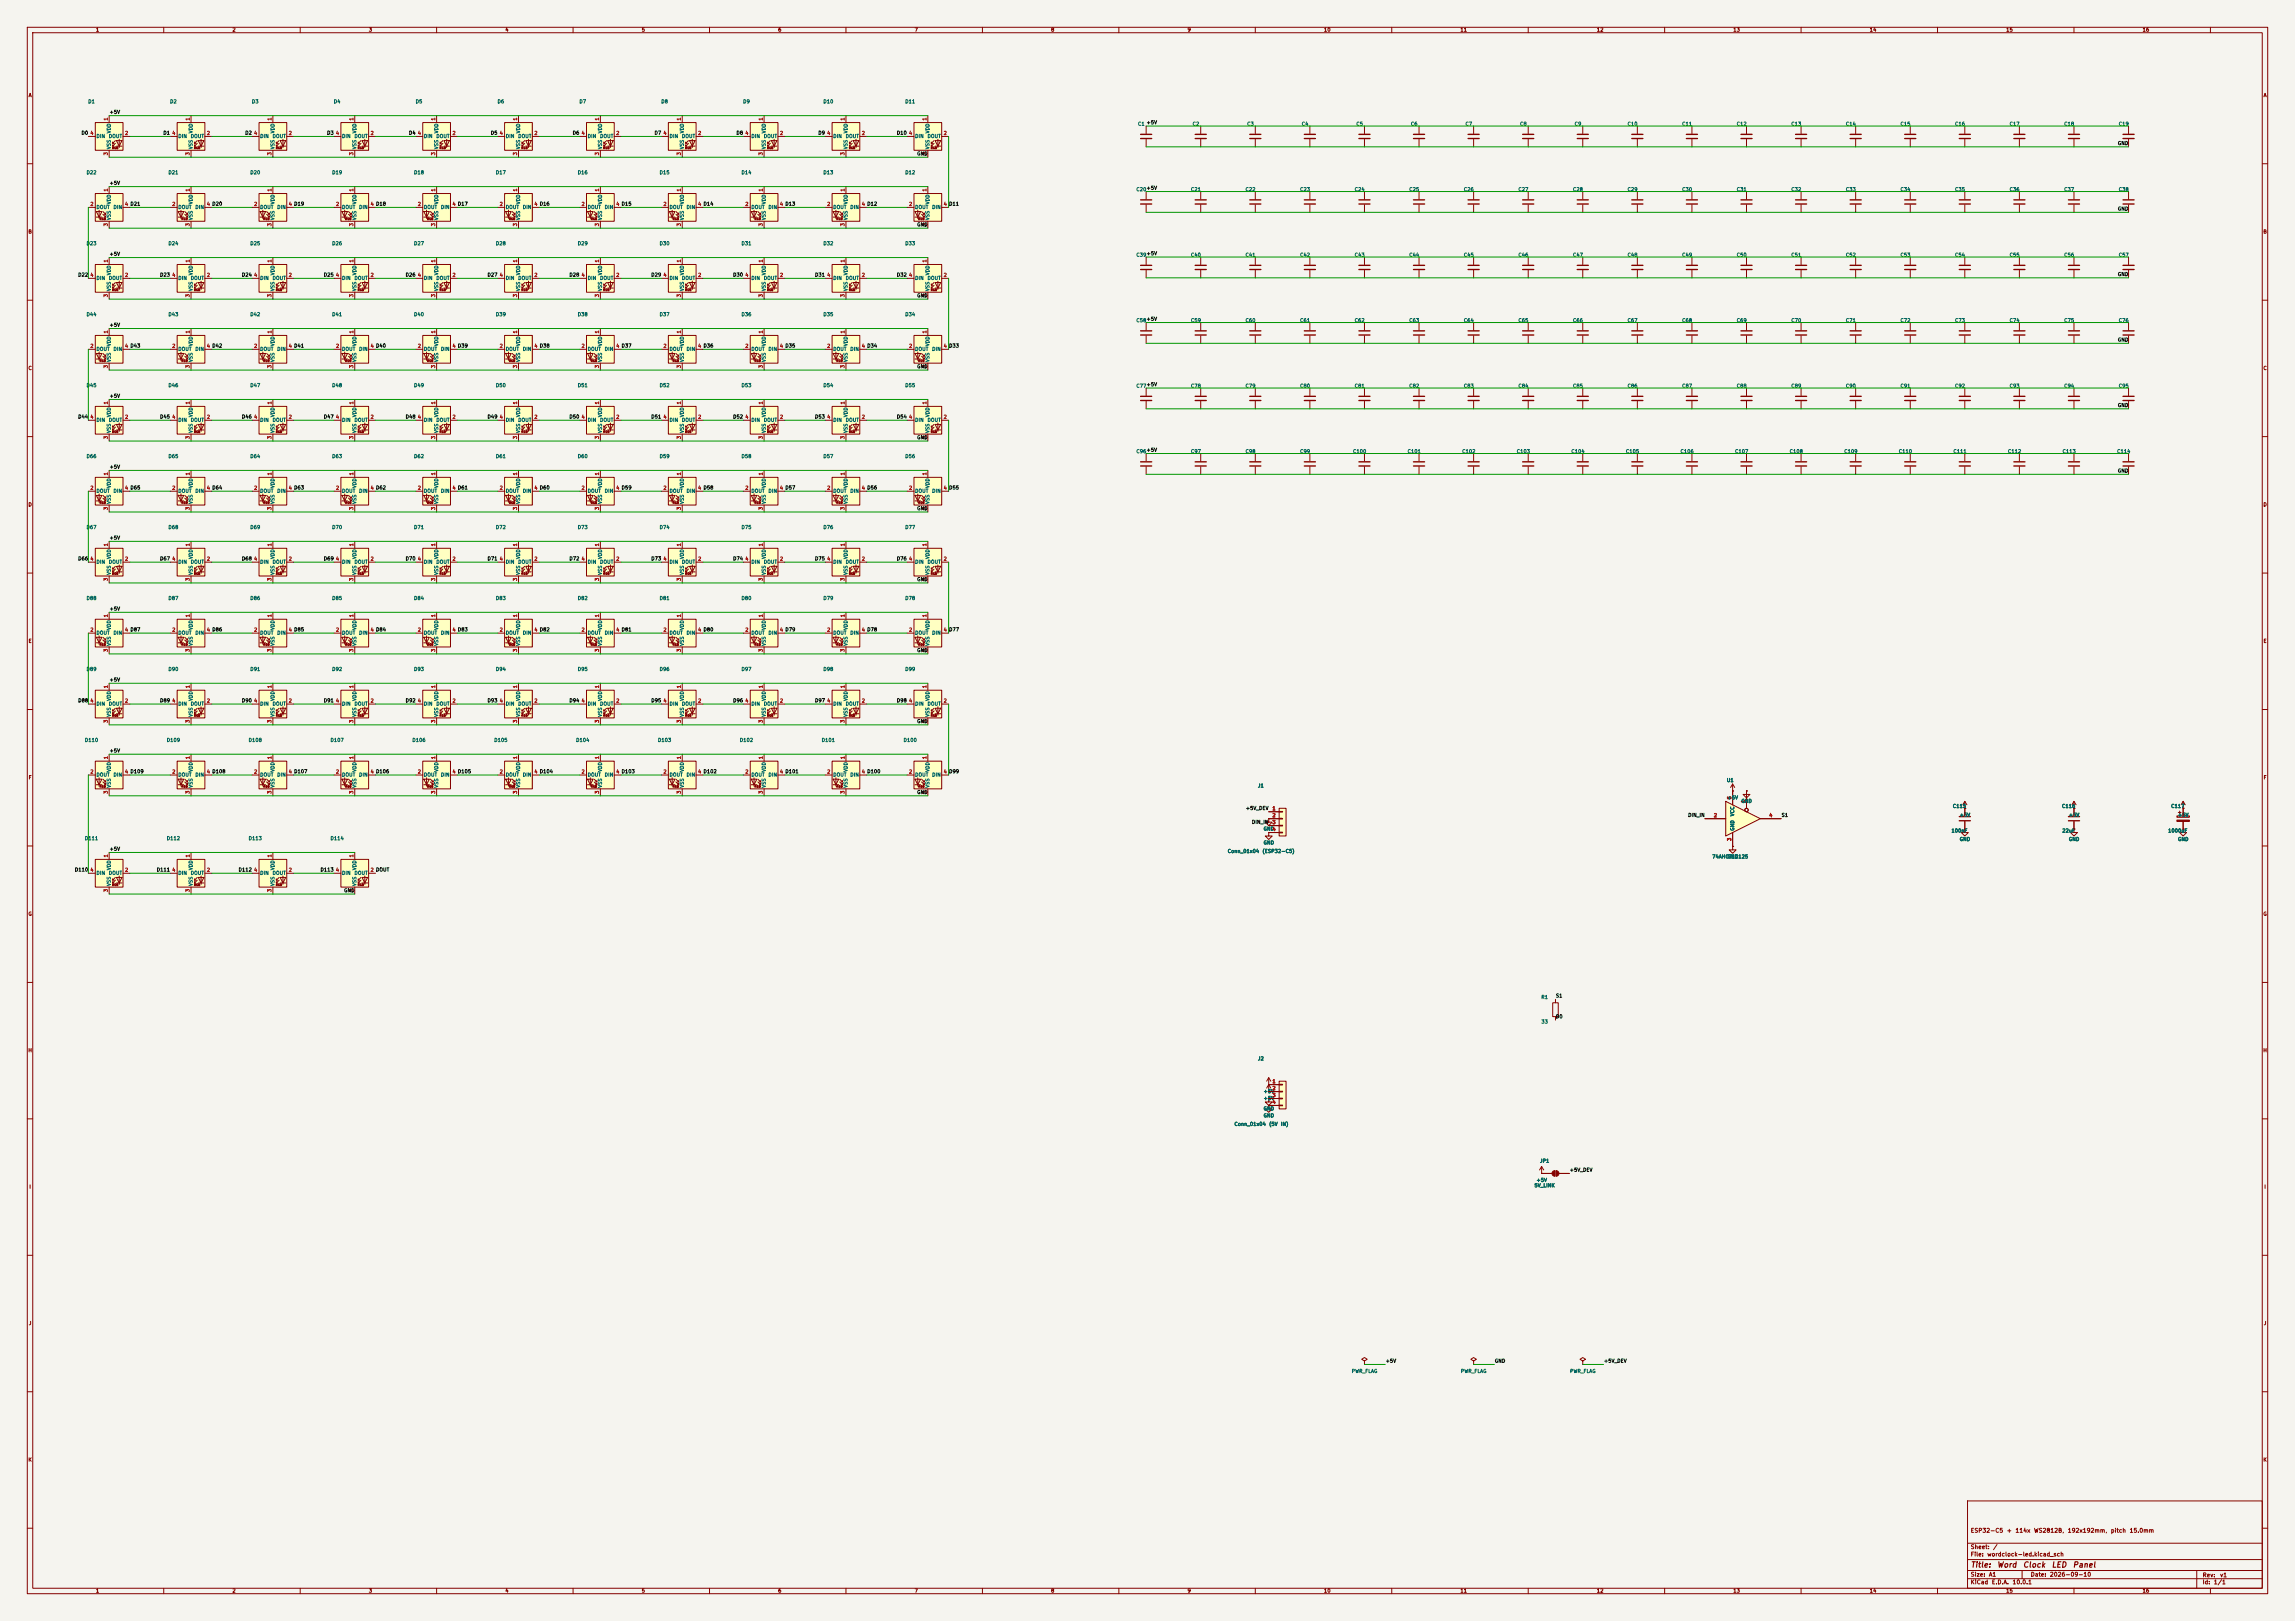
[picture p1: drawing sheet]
<svg xmlns="http://www.w3.org/2000/svg" width="841mm" height="594mm" viewBox="0 0 841 594" stroke-linecap="round" stroke-linejoin="round" font-family="sans-serif">
<defs><g id="words">
<g font-size="2" fill="#840000">
<text x="722" y="574.9">Title:</text>
<text x="731.7" y="574.9">Word</text>
<text x="741.1" y="574.9">Clock</text>
<text x="751.6" y="574.9">LED</text>
<text x="759.4" y="574.9">Panel</text>
</g>
<g font-size="1.5" fill="#840000">
<text x="722" y="562">ESP32-C5</text>
<text x="735.2" y="562">+</text>
<text x="738.4" y="562">114x</text>
<text x="745.2" y="562">WS2812B,</text>
<text x="757.6" y="562">192x192mm,</text>
<text x="773.4" y="562">pitch</text>
<text x="780.2" y="562">15.0mm</text>
<text x="722" y="568">Sheet:</text>
<text x="730.2" y="568">/</text>
<text x="722" y="570.7">File:</text>
<text x="728.1" y="570.7">wordclock-led.kicad_sch</text>
<text x="722" y="580.9">KiCad</text>
<text x="722" y="578.1">Size:</text>
<text x="728.7" y="578.1">A1</text>
<text x="729.7" y="580.9">E.D.A.</text>
<text x="737.3" y="580.9">10.0.1</text>
<text x="744" y="578.1">Date:</text>
<text x="751" y="578.1">2026-09-10</text>
<text x="807" y="578.3">Rev:</text>
<text x="807" y="580.9">Id:</text>
<text x="811.1" y="580.9">1/1</text>
<text x="813.4" y="578.3">v1</text>
</g>
<g font-size="1.3" fill="#840000">
<text x="35" y="11.9">1</text>
<text x="85" y="11.9">2</text>
<text x="135" y="11.9">3</text>
<text x="185" y="11.9">4</text>
<text x="235" y="11.9">5</text>
<text x="285" y="11.9">6</text>
<text x="335" y="11.9">7</text>
<text x="385" y="11.9">8</text>
<text x="435" y="11.9">9</text>
<text x="485" y="11.9">10</text>
<text x="535" y="11.9">11</text>
<text x="585" y="11.9">12</text>
<text x="635" y="11.9">13</text>
<text x="685" y="11.9">14</text>
<text x="735" y="11.9">15</text>
<text x="785" y="11.9">16</text>
<text x="10.3" y="35.9">A</text>
<text x="829.3" y="35.9">A</text>
<text x="10.3" y="85.9">B</text>
<text x="829.2" y="85.9">B</text>
<text x="10.3" y="135.9">C</text>
<text x="829.2" y="135.9">C</text>
<text x="10.3" y="185.9">D</text>
<text x="829.2" y="185.9">D</text>
<text x="10.3" y="235.9">E</text>
<text x="829.3" y="235.9">E</text>
<text x="10.3" y="285.9">F</text>
<text x="829.3" y="285.9">F</text>
<text x="10.3" y="335.9">G</text>
<text x="829.2" y="335.9">G</text>
<text x="10.2" y="385.9">H</text>
<text x="829.2" y="385.9">H</text>
<text x="10.6" y="435.9">I</text>
<text x="829.6" y="435.9">I</text>
<text x="10.4" y="485.9">J</text>
<text x="829.4" y="485.9">J</text>
<text x="10.3" y="535.9">K</text>
<text x="829.2" y="535.9">K</text>
<text x="35" y="583.9">1</text>
<text x="85" y="583.9">2</text>
<text x="135" y="583.9">3</text>
<text x="185" y="583.9">4</text>
<text x="235" y="583.9">5</text>
<text x="285" y="583.9">6</text>
<text x="335" y="583.9">7</text>
<text x="385" y="583.9">8</text>
<text x="435" y="583.9">9</text>
<text x="485" y="583.9">10</text>
<text x="535" y="583.9">11</text>
<text x="585" y="583.9">12</text>
<text x="635" y="583.9">13</text>
<text x="685" y="583.9">14</text>
<text x="735" y="583.9">15</text>
<text x="785" y="583.9">16</text>
</g>
<g font-size="1.3" fill="#006464">
<text x="32.2" y="38.2">D1</text>
<text x="62.2" y="38.2">D2</text>
<text x="92.2" y="38.2">D3</text>
<text x="122.2" y="38.2">D4</text>
<text x="152.2" y="38.2">D5</text>
<text x="182.2" y="38.2">D6</text>
<text x="212.2" y="38.2">D7</text>
<text x="242.2" y="38.2">D8</text>
<text x="272.2" y="38.2">D9</text>
<text x="301.6" y="38.2">D10</text>
<text x="331.6" y="38.2">D11</text>
<text x="416.9" y="46.4">C1</text>
<text x="436.9" y="46.4">C2</text>
<text x="456.9" y="46.4">C3</text>
<text x="476.9" y="46.4">C4</text>
<text x="496.9" y="46.4">C5</text>
<text x="516.9" y="46.4">C6</text>
<text x="536.9" y="46.4">C7</text>
<text x="556.9" y="46.4">C8</text>
<text x="576.9" y="46.4">C9</text>
<text x="596.3" y="46.4">C10</text>
<text x="616.3" y="46.4">C11</text>
<text x="636.3" y="46.4">C12</text>
<text x="656.3" y="46.4">C13</text>
<text x="676.3" y="46.4">C14</text>
<text x="696.3" y="46.4">C15</text>
<text x="716.3" y="46.4">C16</text>
<text x="736.3" y="46.4">C17</text>
<text x="756.3" y="46.4">C18</text>
<text x="776.3" y="46.4">C19</text>
<text x="35.2" y="50.9">DIN</text>
<text x="39.7" y="50.9">DOUT</text>
<text x="40.9" y="49" transform="rotate(-90 40.9 49)">VDD</text>
<text x="65.2" y="50.9">DIN</text>
<text x="69.7" y="50.9">DOUT</text>
<text x="70.9" y="49" transform="rotate(-90 70.9 49)">VDD</text>
<text x="95.2" y="50.9">DIN</text>
<text x="99.7" y="50.9">DOUT</text>
<text x="100.9" y="49" transform="rotate(-90 100.9 49)">VDD</text>
<text x="125.2" y="50.9">DIN</text>
<text x="129.7" y="50.9">DOUT</text>
<text x="130.9" y="49" transform="rotate(-90 130.9 49)">VDD</text>
<text x="155.2" y="50.9">DIN</text>
<text x="159.7" y="50.9">DOUT</text>
<text x="160.9" y="49" transform="rotate(-90 160.9 49)">VDD</text>
<text x="185.2" y="50.9">DIN</text>
<text x="189.7" y="50.9">DOUT</text>
<text x="190.9" y="49" transform="rotate(-90 190.9 49)">VDD</text>
<text x="215.2" y="50.9">DIN</text>
<text x="219.7" y="50.9">DOUT</text>
<text x="220.9" y="49" transform="rotate(-90 220.9 49)">VDD</text>
<text x="245.2" y="50.9">DIN</text>
<text x="249.7" y="50.9">DOUT</text>
<text x="250.9" y="49" transform="rotate(-90 250.9 49)">VDD</text>
<text x="275.2" y="50.9">DIN</text>
<text x="279.7" y="50.9">DOUT</text>
<text x="280.9" y="49" transform="rotate(-90 280.9 49)">VDD</text>
<text x="305.2" y="50.9">DIN</text>
<text x="309.7" y="50.9">DOUT</text>
<text x="310.9" y="49" transform="rotate(-90 310.9 49)">VDD</text>
<text x="335.2" y="50.9">DIN</text>
<text x="339.7" y="50.9">DOUT</text>
<text x="340.9" y="49" transform="rotate(-90 340.9 49)">VDD</text>
<text x="40.9" y="54.8" transform="rotate(-90 40.9 54.8)">VSS</text>
<text x="70.9" y="54.8" transform="rotate(-90 70.9 54.8)">VSS</text>
<text x="100.9" y="54.8" transform="rotate(-90 100.9 54.8)">VSS</text>
<text x="130.9" y="54.8" transform="rotate(-90 130.9 54.8)">VSS</text>
<text x="160.9" y="54.8" transform="rotate(-90 160.9 54.8)">VSS</text>
<text x="190.9" y="54.8" transform="rotate(-90 190.9 54.8)">VSS</text>
<text x="220.9" y="54.8" transform="rotate(-90 220.9 54.8)">VSS</text>
<text x="250.9" y="54.8" transform="rotate(-90 250.9 54.8)">VSS</text>
<text x="280.9" y="54.8" transform="rotate(-90 280.9 54.8)">VSS</text>
<text x="310.9" y="54.8" transform="rotate(-90 310.9 54.8)">VSS</text>
<text x="340.9" y="54.8" transform="rotate(-90 340.9 54.8)">VSS</text>
<text x="31.6" y="64.2">D22</text>
<text x="61.6" y="64.2">D21</text>
<text x="91.6" y="64.2">D20</text>
<text x="121.6" y="64.2">D19</text>
<text x="151.6" y="64.2">D18</text>
<text x="181.6" y="64.2">D17</text>
<text x="211.6" y="64.2">D16</text>
<text x="241.6" y="64.2">D15</text>
<text x="271.6" y="64.2">D14</text>
<text x="301.6" y="64.2">D13</text>
<text x="331.6" y="64.2">D12</text>
<text x="416.3" y="70.4">C20</text>
<text x="436.3" y="70.4">C21</text>
<text x="456.3" y="70.4">C22</text>
<text x="476.3" y="70.4">C23</text>
<text x="496.3" y="70.4">C24</text>
<text x="516.3" y="70.4">C25</text>
<text x="536.3" y="70.4">C26</text>
<text x="556.3" y="70.4">C27</text>
<text x="576.3" y="70.4">C28</text>
<text x="596.3" y="70.4">C29</text>
<text x="616.3" y="70.4">C30</text>
<text x="636.3" y="70.4">C31</text>
<text x="656.3" y="70.4">C32</text>
<text x="676.3" y="70.4">C33</text>
<text x="696.3" y="70.4">C34</text>
<text x="716.3" y="70.4">C35</text>
<text x="736.3" y="70.4">C36</text>
<text x="756.3" y="70.4">C37</text>
<text x="776.3" y="70.4">C38</text>
<text x="35.2" y="76.9">DOUT</text>
<text x="40.9" y="75" transform="rotate(-90 40.9 75)">VDD</text>
<text x="41.4" y="76.9">DIN</text>
<text x="65.2" y="76.9">DOUT</text>
<text x="70.9" y="75" transform="rotate(-90 70.9 75)">VDD</text>
<text x="71.4" y="76.9">DIN</text>
<text x="95.2" y="76.9">DOUT</text>
<text x="100.9" y="75" transform="rotate(-90 100.9 75)">VDD</text>
<text x="101.4" y="76.9">DIN</text>
<text x="125.2" y="76.9">DOUT</text>
<text x="130.9" y="75" transform="rotate(-90 130.9 75)">VDD</text>
<text x="131.4" y="76.9">DIN</text>
<text x="155.2" y="76.9">DOUT</text>
<text x="160.9" y="75" transform="rotate(-90 160.9 75)">VDD</text>
<text x="161.4" y="76.9">DIN</text>
<text x="185.2" y="76.9">DOUT</text>
<text x="190.9" y="75" transform="rotate(-90 190.9 75)">VDD</text>
<text x="191.4" y="76.9">DIN</text>
<text x="215.2" y="76.9">DOUT</text>
<text x="220.9" y="75" transform="rotate(-90 220.9 75)">VDD</text>
<text x="221.4" y="76.9">DIN</text>
<text x="245.2" y="76.9">DOUT</text>
<text x="250.9" y="75" transform="rotate(-90 250.9 75)">VDD</text>
<text x="251.4" y="76.9">DIN</text>
<text x="275.2" y="76.9">DOUT</text>
<text x="280.9" y="75" transform="rotate(-90 280.9 75)">VDD</text>
<text x="281.4" y="76.9">DIN</text>
<text x="305.2" y="76.9">DOUT</text>
<text x="310.9" y="75" transform="rotate(-90 310.9 75)">VDD</text>
<text x="311.4" y="76.9">DIN</text>
<text x="335.2" y="76.9">DOUT</text>
<text x="340.9" y="75" transform="rotate(-90 340.9 75)">VDD</text>
<text x="341.4" y="76.9">DIN</text>
<text x="40.9" y="80.8" transform="rotate(-90 40.9 80.8)">VSS</text>
<text x="70.9" y="80.8" transform="rotate(-90 70.9 80.8)">VSS</text>
<text x="100.9" y="80.8" transform="rotate(-90 100.9 80.8)">VSS</text>
<text x="130.9" y="80.8" transform="rotate(-90 130.9 80.8)">VSS</text>
<text x="160.9" y="80.8" transform="rotate(-90 160.9 80.8)">VSS</text>
<text x="190.9" y="80.8" transform="rotate(-90 190.9 80.8)">VSS</text>
<text x="220.9" y="80.8" transform="rotate(-90 220.9 80.8)">VSS</text>
<text x="250.9" y="80.8" transform="rotate(-90 250.9 80.8)">VSS</text>
<text x="280.9" y="80.8" transform="rotate(-90 280.9 80.8)">VSS</text>
<text x="310.9" y="80.8" transform="rotate(-90 310.9 80.8)">VSS</text>
<text x="340.9" y="80.8" transform="rotate(-90 340.9 80.8)">VSS</text>
<text x="31.6" y="90.2">D23</text>
<text x="61.6" y="90.2">D24</text>
<text x="91.6" y="90.2">D25</text>
<text x="121.6" y="90.2">D26</text>
<text x="151.6" y="90.2">D27</text>
<text x="181.6" y="90.2">D28</text>
<text x="211.6" y="90.2">D29</text>
<text x="241.6" y="90.2">D30</text>
<text x="271.6" y="90.2">D31</text>
<text x="301.6" y="90.2">D32</text>
<text x="331.6" y="90.2">D33</text>
<text x="416.3" y="94.4">C39</text>
<text x="436.3" y="94.4">C40</text>
<text x="456.3" y="94.4">C41</text>
<text x="476.3" y="94.4">C42</text>
<text x="496.3" y="94.4">C43</text>
<text x="516.3" y="94.4">C44</text>
<text x="536.3" y="94.4">C45</text>
<text x="556.3" y="94.4">C46</text>
<text x="576.3" y="94.4">C47</text>
<text x="596.3" y="94.4">C48</text>
<text x="616.3" y="94.4">C49</text>
<text x="636.3" y="94.4">C50</text>
<text x="656.3" y="94.4">C51</text>
<text x="676.3" y="94.4">C52</text>
<text x="696.3" y="94.4">C53</text>
<text x="716.3" y="94.4">C54</text>
<text x="736.3" y="94.4">C55</text>
<text x="756.3" y="94.4">C56</text>
<text x="776.3" y="94.4">C57</text>
<text x="40.9" y="101" transform="rotate(-90 40.9 101)">VDD</text>
<text x="70.9" y="101" transform="rotate(-90 70.9 101)">VDD</text>
<text x="100.9" y="101" transform="rotate(-90 100.9 101)">VDD</text>
<text x="130.9" y="101" transform="rotate(-90 130.9 101)">VDD</text>
<text x="160.9" y="101" transform="rotate(-90 160.9 101)">VDD</text>
<text x="190.9" y="101" transform="rotate(-90 190.9 101)">VDD</text>
<text x="220.9" y="101" transform="rotate(-90 220.9 101)">VDD</text>
<text x="250.9" y="101" transform="rotate(-90 250.9 101)">VDD</text>
<text x="280.9" y="101" transform="rotate(-90 280.9 101)">VDD</text>
<text x="310.9" y="101" transform="rotate(-90 310.9 101)">VDD</text>
<text x="340.9" y="101" transform="rotate(-90 340.9 101)">VDD</text>
<text x="35.2" y="102.9">DIN</text>
<text x="39.7" y="102.9">DOUT</text>
<text x="40.9" y="106.8" transform="rotate(-90 40.9 106.8)">VSS</text>
<text x="65.2" y="102.9">DIN</text>
<text x="69.7" y="102.9">DOUT</text>
<text x="70.9" y="106.8" transform="rotate(-90 70.9 106.8)">VSS</text>
<text x="95.2" y="102.9">DIN</text>
<text x="99.7" y="102.9">DOUT</text>
<text x="100.9" y="106.8" transform="rotate(-90 100.9 106.8)">VSS</text>
<text x="125.2" y="102.9">DIN</text>
<text x="129.7" y="102.9">DOUT</text>
<text x="130.9" y="106.8" transform="rotate(-90 130.9 106.8)">VSS</text>
<text x="155.2" y="102.9">DIN</text>
<text x="159.7" y="102.9">DOUT</text>
<text x="160.9" y="106.8" transform="rotate(-90 160.9 106.8)">VSS</text>
<text x="185.2" y="102.9">DIN</text>
<text x="189.7" y="102.9">DOUT</text>
<text x="190.9" y="106.8" transform="rotate(-90 190.9 106.8)">VSS</text>
<text x="215.2" y="102.9">DIN</text>
<text x="219.7" y="102.9">DOUT</text>
<text x="220.9" y="106.8" transform="rotate(-90 220.9 106.8)">VSS</text>
<text x="245.2" y="102.9">DIN</text>
<text x="249.7" y="102.9">DOUT</text>
<text x="250.9" y="106.8" transform="rotate(-90 250.9 106.8)">VSS</text>
<text x="275.2" y="102.9">DIN</text>
<text x="279.7" y="102.9">DOUT</text>
<text x="280.9" y="106.8" transform="rotate(-90 280.9 106.8)">VSS</text>
<text x="305.2" y="102.9">DIN</text>
<text x="309.7" y="102.9">DOUT</text>
<text x="310.9" y="106.8" transform="rotate(-90 310.9 106.8)">VSS</text>
<text x="335.2" y="102.9">DIN</text>
<text x="339.7" y="102.9">DOUT</text>
<text x="340.9" y="106.8" transform="rotate(-90 340.9 106.8)">VSS</text>
<text x="31.6" y="116.2">D44</text>
<text x="61.6" y="116.2">D43</text>
<text x="91.6" y="116.2">D42</text>
<text x="121.6" y="116.2">D41</text>
<text x="151.6" y="116.2">D40</text>
<text x="181.6" y="116.2">D39</text>
<text x="211.6" y="116.2">D38</text>
<text x="241.6" y="116.2">D37</text>
<text x="271.6" y="116.2">D36</text>
<text x="301.6" y="116.2">D35</text>
<text x="331.6" y="116.2">D34</text>
<text x="416.3" y="118.4">C58</text>
<text x="436.3" y="118.4">C59</text>
<text x="456.3" y="118.4">C60</text>
<text x="476.3" y="118.4">C61</text>
<text x="496.3" y="118.4">C62</text>
<text x="516.3" y="118.4">C63</text>
<text x="536.3" y="118.4">C64</text>
<text x="556.3" y="118.4">C65</text>
<text x="576.3" y="118.4">C66</text>
<text x="596.3" y="118.4">C67</text>
<text x="616.3" y="118.4">C68</text>
<text x="636.3" y="118.4">C69</text>
<text x="656.3" y="118.4">C70</text>
<text x="676.3" y="118.4">C71</text>
<text x="696.3" y="118.4">C72</text>
<text x="716.3" y="118.4">C73</text>
<text x="736.3" y="118.4">C74</text>
<text x="756.3" y="118.4">C75</text>
<text x="776.3" y="118.4">C76</text>
<text x="35.2" y="128.9">DOUT</text>
<text x="40.9" y="127" transform="rotate(-90 40.9 127)">VDD</text>
<text x="41.4" y="128.9">DIN</text>
<text x="65.2" y="128.9">DOUT</text>
<text x="70.9" y="127" transform="rotate(-90 70.9 127)">VDD</text>
<text x="71.4" y="128.9">DIN</text>
<text x="95.2" y="128.9">DOUT</text>
<text x="100.9" y="127" transform="rotate(-90 100.9 127)">VDD</text>
<text x="101.4" y="128.9">DIN</text>
<text x="125.2" y="128.9">DOUT</text>
<text x="130.9" y="127" transform="rotate(-90 130.9 127)">VDD</text>
<text x="131.4" y="128.9">DIN</text>
<text x="155.2" y="128.9">DOUT</text>
<text x="160.9" y="127" transform="rotate(-90 160.9 127)">VDD</text>
<text x="161.4" y="128.9">DIN</text>
<text x="185.2" y="128.9">DOUT</text>
<text x="190.9" y="127" transform="rotate(-90 190.9 127)">VDD</text>
<text x="191.4" y="128.9">DIN</text>
<text x="215.2" y="128.9">DOUT</text>
<text x="220.9" y="127" transform="rotate(-90 220.9 127)">VDD</text>
<text x="221.4" y="128.9">DIN</text>
<text x="245.2" y="128.9">DOUT</text>
<text x="250.9" y="127" transform="rotate(-90 250.9 127)">VDD</text>
<text x="251.4" y="128.9">DIN</text>
<text x="275.2" y="128.9">DOUT</text>
<text x="280.9" y="127" transform="rotate(-90 280.9 127)">VDD</text>
<text x="281.4" y="128.9">DIN</text>
<text x="305.2" y="128.9">DOUT</text>
<text x="310.9" y="127" transform="rotate(-90 310.9 127)">VDD</text>
<text x="311.4" y="128.9">DIN</text>
<text x="335.2" y="128.9">DOUT</text>
<text x="340.9" y="127" transform="rotate(-90 340.9 127)">VDD</text>
<text x="341.4" y="128.9">DIN</text>
<text x="40.9" y="132.8" transform="rotate(-90 40.9 132.8)">VSS</text>
<text x="70.9" y="132.8" transform="rotate(-90 70.9 132.8)">VSS</text>
<text x="100.9" y="132.8" transform="rotate(-90 100.9 132.8)">VSS</text>
<text x="130.9" y="132.8" transform="rotate(-90 130.9 132.8)">VSS</text>
<text x="160.9" y="132.8" transform="rotate(-90 160.9 132.8)">VSS</text>
<text x="190.9" y="132.8" transform="rotate(-90 190.9 132.8)">VSS</text>
<text x="220.9" y="132.8" transform="rotate(-90 220.9 132.8)">VSS</text>
<text x="250.9" y="132.8" transform="rotate(-90 250.9 132.8)">VSS</text>
<text x="280.9" y="132.8" transform="rotate(-90 280.9 132.8)">VSS</text>
<text x="310.9" y="132.8" transform="rotate(-90 310.9 132.8)">VSS</text>
<text x="340.9" y="132.8" transform="rotate(-90 340.9 132.8)">VSS</text>
<text x="31.6" y="142.2">D45</text>
<text x="61.6" y="142.2">D46</text>
<text x="91.6" y="142.2">D47</text>
<text x="121.6" y="142.2">D48</text>
<text x="151.6" y="142.2">D49</text>
<text x="181.6" y="142.2">D50</text>
<text x="211.6" y="142.2">D51</text>
<text x="241.6" y="142.2">D52</text>
<text x="271.6" y="142.2">D53</text>
<text x="301.6" y="142.2">D54</text>
<text x="331.6" y="142.2">D55</text>
<text x="416.3" y="142.4">C77</text>
<text x="436.3" y="142.4">C78</text>
<text x="456.3" y="142.4">C79</text>
<text x="476.3" y="142.4">C80</text>
<text x="496.3" y="142.4">C81</text>
<text x="516.3" y="142.4">C82</text>
<text x="536.3" y="142.4">C83</text>
<text x="556.3" y="142.4">C84</text>
<text x="576.3" y="142.4">C85</text>
<text x="596.3" y="142.4">C86</text>
<text x="616.3" y="142.4">C87</text>
<text x="636.3" y="142.4">C88</text>
<text x="656.3" y="142.4">C89</text>
<text x="676.3" y="142.4">C90</text>
<text x="696.3" y="142.4">C91</text>
<text x="716.3" y="142.4">C92</text>
<text x="736.3" y="142.4">C93</text>
<text x="756.3" y="142.4">C94</text>
<text x="776.3" y="142.4">C95</text>
<text x="35.2" y="154.9">DIN</text>
<text x="39.7" y="154.9">DOUT</text>
<text x="40.9" y="153" transform="rotate(-90 40.9 153)">VDD</text>
<text x="65.2" y="154.9">DIN</text>
<text x="69.7" y="154.9">DOUT</text>
<text x="70.9" y="153" transform="rotate(-90 70.9 153)">VDD</text>
<text x="95.2" y="154.9">DIN</text>
<text x="99.7" y="154.9">DOUT</text>
<text x="100.9" y="153" transform="rotate(-90 100.9 153)">VDD</text>
<text x="125.2" y="154.9">DIN</text>
<text x="129.7" y="154.9">DOUT</text>
<text x="130.9" y="153" transform="rotate(-90 130.9 153)">VDD</text>
<text x="155.2" y="154.9">DIN</text>
<text x="159.7" y="154.9">DOUT</text>
<text x="160.9" y="153" transform="rotate(-90 160.9 153)">VDD</text>
<text x="185.2" y="154.9">DIN</text>
<text x="189.7" y="154.9">DOUT</text>
<text x="190.9" y="153" transform="rotate(-90 190.9 153)">VDD</text>
<text x="215.2" y="154.9">DIN</text>
<text x="219.7" y="154.9">DOUT</text>
<text x="220.9" y="153" transform="rotate(-90 220.9 153)">VDD</text>
<text x="245.2" y="154.9">DIN</text>
<text x="249.7" y="154.9">DOUT</text>
<text x="250.9" y="153" transform="rotate(-90 250.9 153)">VDD</text>
<text x="275.2" y="154.9">DIN</text>
<text x="279.7" y="154.9">DOUT</text>
<text x="280.9" y="153" transform="rotate(-90 280.9 153)">VDD</text>
<text x="305.2" y="154.9">DIN</text>
<text x="309.7" y="154.9">DOUT</text>
<text x="310.9" y="153" transform="rotate(-90 310.9 153)">VDD</text>
<text x="335.2" y="154.9">DIN</text>
<text x="339.7" y="154.9">DOUT</text>
<text x="340.9" y="153" transform="rotate(-90 340.9 153)">VDD</text>
<text x="40.9" y="158.8" transform="rotate(-90 40.9 158.8)">VSS</text>
<text x="70.9" y="158.8" transform="rotate(-90 70.9 158.8)">VSS</text>
<text x="100.9" y="158.8" transform="rotate(-90 100.9 158.8)">VSS</text>
<text x="130.9" y="158.8" transform="rotate(-90 130.9 158.8)">VSS</text>
<text x="160.9" y="158.8" transform="rotate(-90 160.9 158.8)">VSS</text>
<text x="190.9" y="158.8" transform="rotate(-90 190.9 158.8)">VSS</text>
<text x="220.9" y="158.8" transform="rotate(-90 220.9 158.8)">VSS</text>
<text x="250.9" y="158.8" transform="rotate(-90 250.9 158.8)">VSS</text>
<text x="280.9" y="158.8" transform="rotate(-90 280.9 158.8)">VSS</text>
<text x="310.9" y="158.8" transform="rotate(-90 310.9 158.8)">VSS</text>
<text x="340.9" y="158.8" transform="rotate(-90 340.9 158.8)">VSS</text>
<text x="416.3" y="166.4">C96</text>
<text x="436.3" y="166.4">C97</text>
<text x="456.3" y="166.4">C98</text>
<text x="476.3" y="166.4">C99</text>
<text x="495.6" y="166.4">C100</text>
<text x="515.6" y="166.4">C101</text>
<text x="535.6" y="166.4">C102</text>
<text x="555.6" y="166.4">C103</text>
<text x="575.6" y="166.4">C104</text>
<text x="595.6" y="166.4">C105</text>
<text x="615.6" y="166.4">C106</text>
<text x="635.6" y="166.4">C107</text>
<text x="655.6" y="166.4">C108</text>
<text x="675.6" y="166.4">C109</text>
<text x="695.6" y="166.4">C110</text>
<text x="715.6" y="166.4">C111</text>
<text x="735.6" y="166.4">C112</text>
<text x="755.6" y="166.4">C113</text>
<text x="775.6" y="166.4">C114</text>
<text x="31.6" y="168.2">D66</text>
<text x="61.6" y="168.2">D65</text>
<text x="91.6" y="168.2">D64</text>
<text x="121.6" y="168.2">D63</text>
<text x="151.6" y="168.2">D62</text>
<text x="181.6" y="168.2">D61</text>
<text x="211.6" y="168.2">D60</text>
<text x="241.6" y="168.2">D59</text>
<text x="271.6" y="168.2">D58</text>
<text x="301.6" y="168.2">D57</text>
<text x="331.6" y="168.2">D56</text>
<text x="40.9" y="179" transform="rotate(-90 40.9 179)">VDD</text>
<text x="70.9" y="179" transform="rotate(-90 70.9 179)">VDD</text>
<text x="100.9" y="179" transform="rotate(-90 100.9 179)">VDD</text>
<text x="130.9" y="179" transform="rotate(-90 130.9 179)">VDD</text>
<text x="160.9" y="179" transform="rotate(-90 160.9 179)">VDD</text>
<text x="190.9" y="179" transform="rotate(-90 190.9 179)">VDD</text>
<text x="220.9" y="179" transform="rotate(-90 220.9 179)">VDD</text>
<text x="250.9" y="179" transform="rotate(-90 250.9 179)">VDD</text>
<text x="280.9" y="179" transform="rotate(-90 280.9 179)">VDD</text>
<text x="310.9" y="179" transform="rotate(-90 310.9 179)">VDD</text>
<text x="340.9" y="179" transform="rotate(-90 340.9 179)">VDD</text>
<text x="35.2" y="180.9">DOUT</text>
<text x="40.9" y="184.8" transform="rotate(-90 40.9 184.8)">VSS</text>
<text x="41.4" y="180.9">DIN</text>
<text x="65.2" y="180.9">DOUT</text>
<text x="70.9" y="184.8" transform="rotate(-90 70.9 184.8)">VSS</text>
<text x="71.4" y="180.9">DIN</text>
<text x="95.2" y="180.9">DOUT</text>
<text x="100.9" y="184.8" transform="rotate(-90 100.9 184.8)">VSS</text>
<text x="101.4" y="180.9">DIN</text>
<text x="125.2" y="180.9">DOUT</text>
<text x="130.9" y="184.8" transform="rotate(-90 130.9 184.8)">VSS</text>
<text x="131.4" y="180.9">DIN</text>
<text x="155.2" y="180.9">DOUT</text>
<text x="160.9" y="184.8" transform="rotate(-90 160.9 184.8)">VSS</text>
<text x="161.4" y="180.9">DIN</text>
<text x="185.2" y="180.9">DOUT</text>
<text x="190.9" y="184.8" transform="rotate(-90 190.9 184.8)">VSS</text>
<text x="191.4" y="180.9">DIN</text>
<text x="215.2" y="180.9">DOUT</text>
<text x="220.9" y="184.8" transform="rotate(-90 220.9 184.8)">VSS</text>
<text x="221.4" y="180.9">DIN</text>
<text x="245.2" y="180.9">DOUT</text>
<text x="250.9" y="184.8" transform="rotate(-90 250.9 184.8)">VSS</text>
<text x="251.4" y="180.9">DIN</text>
<text x="275.2" y="180.9">DOUT</text>
<text x="280.9" y="184.8" transform="rotate(-90 280.9 184.8)">VSS</text>
<text x="281.4" y="180.9">DIN</text>
<text x="305.2" y="180.9">DOUT</text>
<text x="310.9" y="184.8" transform="rotate(-90 310.9 184.8)">VSS</text>
<text x="311.4" y="180.9">DIN</text>
<text x="335.2" y="180.9">DOUT</text>
<text x="340.9" y="184.8" transform="rotate(-90 340.9 184.8)">VSS</text>
<text x="341.4" y="180.9">DIN</text>
<text x="31.6" y="194.2">D67</text>
<text x="61.6" y="194.2">D68</text>
<text x="91.6" y="194.2">D69</text>
<text x="121.6" y="194.2">D70</text>
<text x="151.6" y="194.2">D71</text>
<text x="181.6" y="194.2">D72</text>
<text x="211.6" y="194.2">D73</text>
<text x="241.6" y="194.2">D74</text>
<text x="271.6" y="194.2">D75</text>
<text x="301.6" y="194.2">D76</text>
<text x="331.6" y="194.2">D77</text>
<text x="35.2" y="206.9">DIN</text>
<text x="39.7" y="206.9">DOUT</text>
<text x="40.9" y="205" transform="rotate(-90 40.9 205)">VDD</text>
<text x="65.2" y="206.9">DIN</text>
<text x="69.7" y="206.9">DOUT</text>
<text x="70.9" y="205" transform="rotate(-90 70.9 205)">VDD</text>
<text x="95.2" y="206.9">DIN</text>
<text x="99.7" y="206.9">DOUT</text>
<text x="100.9" y="205" transform="rotate(-90 100.9 205)">VDD</text>
<text x="125.2" y="206.9">DIN</text>
<text x="129.7" y="206.9">DOUT</text>
<text x="130.9" y="205" transform="rotate(-90 130.9 205)">VDD</text>
<text x="155.2" y="206.9">DIN</text>
<text x="159.7" y="206.9">DOUT</text>
<text x="160.9" y="205" transform="rotate(-90 160.9 205)">VDD</text>
<text x="185.2" y="206.9">DIN</text>
<text x="189.7" y="206.9">DOUT</text>
<text x="190.9" y="205" transform="rotate(-90 190.9 205)">VDD</text>
<text x="215.2" y="206.9">DIN</text>
<text x="219.7" y="206.9">DOUT</text>
<text x="220.9" y="205" transform="rotate(-90 220.9 205)">VDD</text>
<text x="245.2" y="206.9">DIN</text>
<text x="249.7" y="206.9">DOUT</text>
<text x="250.9" y="205" transform="rotate(-90 250.9 205)">VDD</text>
<text x="275.2" y="206.9">DIN</text>
<text x="279.7" y="206.9">DOUT</text>
<text x="280.9" y="205" transform="rotate(-90 280.9 205)">VDD</text>
<text x="305.2" y="206.9">DIN</text>
<text x="309.7" y="206.9">DOUT</text>
<text x="310.9" y="205" transform="rotate(-90 310.9 205)">VDD</text>
<text x="335.2" y="206.9">DIN</text>
<text x="339.7" y="206.9">DOUT</text>
<text x="340.9" y="205" transform="rotate(-90 340.9 205)">VDD</text>
<text x="40.9" y="210.8" transform="rotate(-90 40.9 210.8)">VSS</text>
<text x="70.9" y="210.8" transform="rotate(-90 70.9 210.8)">VSS</text>
<text x="100.9" y="210.8" transform="rotate(-90 100.9 210.8)">VSS</text>
<text x="130.9" y="210.8" transform="rotate(-90 130.9 210.8)">VSS</text>
<text x="160.9" y="210.8" transform="rotate(-90 160.9 210.8)">VSS</text>
<text x="190.9" y="210.8" transform="rotate(-90 190.9 210.8)">VSS</text>
<text x="220.9" y="210.8" transform="rotate(-90 220.9 210.8)">VSS</text>
<text x="250.9" y="210.8" transform="rotate(-90 250.9 210.8)">VSS</text>
<text x="280.9" y="210.8" transform="rotate(-90 280.9 210.8)">VSS</text>
<text x="310.9" y="210.8" transform="rotate(-90 310.9 210.8)">VSS</text>
<text x="340.9" y="210.8" transform="rotate(-90 340.9 210.8)">VSS</text>
<text x="31.6" y="220.2">D88</text>
<text x="61.6" y="220.2">D87</text>
<text x="91.6" y="220.2">D86</text>
<text x="121.6" y="220.2">D85</text>
<text x="151.6" y="220.2">D84</text>
<text x="181.6" y="220.2">D83</text>
<text x="211.6" y="220.2">D82</text>
<text x="241.6" y="220.2">D81</text>
<text x="271.6" y="220.2">D80</text>
<text x="301.6" y="220.2">D79</text>
<text x="331.6" y="220.2">D78</text>
<text x="35.2" y="232.9">DOUT</text>
<text x="40.9" y="231" transform="rotate(-90 40.9 231)">VDD</text>
<text x="41.4" y="232.9">DIN</text>
<text x="65.2" y="232.9">DOUT</text>
<text x="70.9" y="231" transform="rotate(-90 70.9 231)">VDD</text>
<text x="71.4" y="232.9">DIN</text>
<text x="95.2" y="232.9">DOUT</text>
<text x="100.9" y="231" transform="rotate(-90 100.9 231)">VDD</text>
<text x="101.4" y="232.9">DIN</text>
<text x="125.2" y="232.9">DOUT</text>
<text x="130.9" y="231" transform="rotate(-90 130.9 231)">VDD</text>
<text x="131.4" y="232.9">DIN</text>
<text x="155.2" y="232.9">DOUT</text>
<text x="160.9" y="231" transform="rotate(-90 160.9 231)">VDD</text>
<text x="161.4" y="232.9">DIN</text>
<text x="185.2" y="232.9">DOUT</text>
<text x="190.9" y="231" transform="rotate(-90 190.9 231)">VDD</text>
<text x="191.4" y="232.9">DIN</text>
<text x="215.2" y="232.9">DOUT</text>
<text x="220.9" y="231" transform="rotate(-90 220.9 231)">VDD</text>
<text x="221.4" y="232.9">DIN</text>
<text x="245.2" y="232.9">DOUT</text>
<text x="250.9" y="231" transform="rotate(-90 250.9 231)">VDD</text>
<text x="251.4" y="232.9">DIN</text>
<text x="275.2" y="232.9">DOUT</text>
<text x="280.9" y="231" transform="rotate(-90 280.9 231)">VDD</text>
<text x="281.4" y="232.9">DIN</text>
<text x="305.2" y="232.9">DOUT</text>
<text x="310.9" y="231" transform="rotate(-90 310.9 231)">VDD</text>
<text x="311.4" y="232.9">DIN</text>
<text x="335.2" y="232.9">DOUT</text>
<text x="340.9" y="231" transform="rotate(-90 340.9 231)">VDD</text>
<text x="341.4" y="232.9">DIN</text>
<text x="40.9" y="236.8" transform="rotate(-90 40.9 236.8)">VSS</text>
<text x="70.9" y="236.8" transform="rotate(-90 70.9 236.8)">VSS</text>
<text x="100.9" y="236.8" transform="rotate(-90 100.9 236.8)">VSS</text>
<text x="130.9" y="236.8" transform="rotate(-90 130.9 236.8)">VSS</text>
<text x="160.9" y="236.8" transform="rotate(-90 160.9 236.8)">VSS</text>
<text x="190.9" y="236.8" transform="rotate(-90 190.9 236.8)">VSS</text>
<text x="220.9" y="236.8" transform="rotate(-90 220.9 236.8)">VSS</text>
<text x="250.9" y="236.8" transform="rotate(-90 250.9 236.8)">VSS</text>
<text x="280.9" y="236.8" transform="rotate(-90 280.9 236.8)">VSS</text>
<text x="310.9" y="236.8" transform="rotate(-90 310.9 236.8)">VSS</text>
<text x="340.9" y="236.8" transform="rotate(-90 340.9 236.8)">VSS</text>
<text x="31.6" y="246.2">D89</text>
<text x="61.6" y="246.2">D90</text>
<text x="91.6" y="246.2">D91</text>
<text x="121.6" y="246.2">D92</text>
<text x="151.6" y="246.2">D93</text>
<text x="181.6" y="246.2">D94</text>
<text x="211.6" y="246.2">D95</text>
<text x="241.6" y="246.2">D96</text>
<text x="271.6" y="246.2">D97</text>
<text x="301.6" y="246.2">D98</text>
<text x="331.6" y="246.2">D99</text>
<text x="40.9" y="257" transform="rotate(-90 40.9 257)">VDD</text>
<text x="70.9" y="257" transform="rotate(-90 70.9 257)">VDD</text>
<text x="100.9" y="257" transform="rotate(-90 100.9 257)">VDD</text>
<text x="130.9" y="257" transform="rotate(-90 130.9 257)">VDD</text>
<text x="160.9" y="257" transform="rotate(-90 160.9 257)">VDD</text>
<text x="190.9" y="257" transform="rotate(-90 190.9 257)">VDD</text>
<text x="220.9" y="257" transform="rotate(-90 220.9 257)">VDD</text>
<text x="250.9" y="257" transform="rotate(-90 250.9 257)">VDD</text>
<text x="280.9" y="257" transform="rotate(-90 280.9 257)">VDD</text>
<text x="310.9" y="257" transform="rotate(-90 310.9 257)">VDD</text>
<text x="340.9" y="257" transform="rotate(-90 340.9 257)">VDD</text>
<text x="35.2" y="258.9">DIN</text>
<text x="39.7" y="258.9">DOUT</text>
<text x="40.9" y="262.8" transform="rotate(-90 40.9 262.8)">VSS</text>
<text x="65.2" y="258.9">DIN</text>
<text x="69.7" y="258.9">DOUT</text>
<text x="70.9" y="262.8" transform="rotate(-90 70.9 262.8)">VSS</text>
<text x="95.2" y="258.9">DIN</text>
<text x="99.7" y="258.9">DOUT</text>
<text x="100.9" y="262.8" transform="rotate(-90 100.9 262.8)">VSS</text>
<text x="125.2" y="258.9">DIN</text>
<text x="129.7" y="258.9">DOUT</text>
<text x="130.9" y="262.8" transform="rotate(-90 130.9 262.8)">VSS</text>
<text x="155.2" y="258.9">DIN</text>
<text x="159.7" y="258.9">DOUT</text>
<text x="160.9" y="262.8" transform="rotate(-90 160.9 262.8)">VSS</text>
<text x="185.2" y="258.9">DIN</text>
<text x="189.7" y="258.9">DOUT</text>
<text x="190.9" y="262.8" transform="rotate(-90 190.9 262.8)">VSS</text>
<text x="215.2" y="258.9">DIN</text>
<text x="219.7" y="258.9">DOUT</text>
<text x="220.9" y="262.8" transform="rotate(-90 220.9 262.8)">VSS</text>
<text x="245.2" y="258.9">DIN</text>
<text x="249.7" y="258.9">DOUT</text>
<text x="250.9" y="262.8" transform="rotate(-90 250.9 262.8)">VSS</text>
<text x="275.2" y="258.9">DIN</text>
<text x="279.7" y="258.9">DOUT</text>
<text x="280.9" y="262.8" transform="rotate(-90 280.9 262.8)">VSS</text>
<text x="305.2" y="258.9">DIN</text>
<text x="309.7" y="258.9">DOUT</text>
<text x="310.9" y="262.8" transform="rotate(-90 310.9 262.8)">VSS</text>
<text x="335.2" y="258.9">DIN</text>
<text x="339.7" y="258.9">DOUT</text>
<text x="340.9" y="262.8" transform="rotate(-90 340.9 262.8)">VSS</text>
<text x="30.9" y="272.2">D110</text>
<text x="60.9" y="272.2">D109</text>
<text x="90.9" y="272.2">D108</text>
<text x="120.9" y="272.2">D107</text>
<text x="150.9" y="272.2">D106</text>
<text x="180.9" y="272.2">D105</text>
<text x="210.9" y="272.2">D104</text>
<text x="240.9" y="272.2">D103</text>
<text x="270.9" y="272.2">D102</text>
<text x="300.9" y="272.2">D101</text>
<text x="330.9" y="272.2">D100</text>
<text x="35.2" y="284.9">DOUT</text>
<text x="40.9" y="283" transform="rotate(-90 40.9 283)">VDD</text>
<text x="41.4" y="284.9">DIN</text>
<text x="65.2" y="284.9">DOUT</text>
<text x="70.9" y="283" transform="rotate(-90 70.9 283)">VDD</text>
<text x="71.4" y="284.9">DIN</text>
<text x="95.2" y="284.9">DOUT</text>
<text x="100.9" y="283" transform="rotate(-90 100.9 283)">VDD</text>
<text x="101.4" y="284.9">DIN</text>
<text x="125.2" y="284.9">DOUT</text>
<text x="130.9" y="283" transform="rotate(-90 130.9 283)">VDD</text>
<text x="131.4" y="284.9">DIN</text>
<text x="155.2" y="284.9">DOUT</text>
<text x="160.9" y="283" transform="rotate(-90 160.9 283)">VDD</text>
<text x="161.4" y="284.9">DIN</text>
<text x="185.2" y="284.9">DOUT</text>
<text x="190.9" y="283" transform="rotate(-90 190.9 283)">VDD</text>
<text x="191.4" y="284.9">DIN</text>
<text x="215.2" y="284.9">DOUT</text>
<text x="220.9" y="283" transform="rotate(-90 220.9 283)">VDD</text>
<text x="221.4" y="284.9">DIN</text>
<text x="245.2" y="284.9">DOUT</text>
<text x="250.9" y="283" transform="rotate(-90 250.9 283)">VDD</text>
<text x="251.4" y="284.9">DIN</text>
<text x="275.2" y="284.9">DOUT</text>
<text x="280.9" y="283" transform="rotate(-90 280.9 283)">VDD</text>
<text x="281.4" y="284.9">DIN</text>
<text x="305.2" y="284.9">DOUT</text>
<text x="310.9" y="283" transform="rotate(-90 310.9 283)">VDD</text>
<text x="311.4" y="284.9">DIN</text>
<text x="335.2" y="284.9">DOUT</text>
<text x="340.9" y="283" transform="rotate(-90 340.9 283)">VDD</text>
<text x="341.4" y="284.9">DIN</text>
<text x="632.6" y="286.9">U1</text>
<text x="40.9" y="288.8" transform="rotate(-90 40.9 288.8)">VSS</text>
<text x="70.9" y="288.8" transform="rotate(-90 70.9 288.8)">VSS</text>
<text x="100.9" y="288.8" transform="rotate(-90 100.9 288.8)">VSS</text>
<text x="130.9" y="288.8" transform="rotate(-90 130.9 288.8)">VSS</text>
<text x="160.9" y="288.8" transform="rotate(-90 160.9 288.8)">VSS</text>
<text x="190.9" y="288.8" transform="rotate(-90 190.9 288.8)">VSS</text>
<text x="220.9" y="288.8" transform="rotate(-90 220.9 288.8)">VSS</text>
<text x="250.9" y="288.8" transform="rotate(-90 250.9 288.8)">VSS</text>
<text x="280.9" y="288.8" transform="rotate(-90 280.9 288.8)">VSS</text>
<text x="310.9" y="288.8" transform="rotate(-90 310.9 288.8)">VSS</text>
<text x="340.9" y="288.8" transform="rotate(-90 340.9 288.8)">VSS</text>
<text x="460.8" y="288.9">J1</text>
<text x="632.9" y="293.2">+5V</text>
<text x="635.8" y="299.3" transform="rotate(-90 635.8 299.3)">VCC</text>
<text x="638" y="294.5">GND</text>
<text x="715.4" y="296.4">C115</text>
<text x="718" y="299.6">+5V</text>
<text x="755.4" y="296.4">C116</text>
<text x="758" y="299.6">+5V</text>
<text x="795.4" y="296.4">C117</text>
<text x="798" y="299.6">+5V</text>
<text x="462.9" y="304.7">GND</text>
<text x="635.8" y="304.6" transform="rotate(-90 635.8 304.6)">GND</text>
<text x="715" y="305.4">100nF</text>
<text x="755.6" y="305.4">22uF</text>
<text x="794.4" y="305.4">1000uF</text>
<text x="30.9" y="308.2">D111</text>
<text x="60.9" y="308.2">D112</text>
<text x="90.9" y="308.2">D113</text>
<text x="120.9" y="308.2">D114</text>
<text x="462.9" y="309.8">GND</text>
<text x="718" y="308.5">GND</text>
<text x="758" y="308.5">GND</text>
<text x="798" y="308.5">GND</text>
<text x="449.7" y="312.9">Conn_01x04</text>
<text x="462.5" y="312.9">(ESP32-C5)</text>
<text x="627.3" y="314.9">74AHCT1G125</text>
<text x="632.9" y="314.8">GND</text>
<text x="35.2" y="320.9">DIN</text>
<text x="39.7" y="320.9">DOUT</text>
<text x="40.9" y="319" transform="rotate(-90 40.9 319)">VDD</text>
<text x="65.2" y="320.9">DIN</text>
<text x="69.7" y="320.9">DOUT</text>
<text x="70.9" y="319" transform="rotate(-90 70.9 319)">VDD</text>
<text x="95.2" y="320.9">DIN</text>
<text x="99.7" y="320.9">DOUT</text>
<text x="100.9" y="319" transform="rotate(-90 100.9 319)">VDD</text>
<text x="125.2" y="320.9">DIN</text>
<text x="129.7" y="320.9">DOUT</text>
<text x="130.9" y="319" transform="rotate(-90 130.9 319)">VDD</text>
<text x="40.9" y="324.8" transform="rotate(-90 40.9 324.8)">VSS</text>
<text x="70.9" y="324.8" transform="rotate(-90 70.9 324.8)">VSS</text>
<text x="100.9" y="324.8" transform="rotate(-90 100.9 324.8)">VSS</text>
<text x="130.9" y="324.8" transform="rotate(-90 130.9 324.8)">VSS</text>
<text x="564.7" y="366.4">R1</text>
<text x="564.7" y="375.4">33</text>
<text x="460.8" y="388.9">J2</text>
<text x="462.9" y="400.9">+5V</text>
<text x="462.9" y="407.2">GND</text>
<text x="462.9" y="403.4">+5V</text>
<text x="452.2" y="412.9">Conn_01x04</text>
<text x="462.9" y="409.8">GND</text>
<text x="464.9" y="412.9">(5V</text>
<text x="469.2" y="412.9">IN)</text>
<text x="564.2" y="426.4">JP1</text>
<text x="562.1" y="435.4">5V_LINK</text>
<text x="562.9" y="433.4">+5V</text>
<text x="495.2" y="503.4">PWR_FLAG</text>
<text x="535.2" y="503.4">PWR_FLAG</text>
<text x="575.2" y="503.4">PWR_FLAG</text>
</g>
<g font-size="1.3" fill="#a90000">
<text x="39.7" y="44.4" transform="rotate(-90 39.7 44.4)">1</text>
<text x="69.7" y="44.4" transform="rotate(-90 69.7 44.4)">1</text>
<text x="99.7" y="44.4" transform="rotate(-90 99.7 44.4)">1</text>
<text x="129.7" y="44.4" transform="rotate(-90 129.7 44.4)">1</text>
<text x="159.7" y="44.4" transform="rotate(-90 159.7 44.4)">1</text>
<text x="189.7" y="44.4" transform="rotate(-90 189.7 44.4)">1</text>
<text x="219.7" y="44.4" transform="rotate(-90 219.7 44.4)">1</text>
<text x="249.7" y="44.4" transform="rotate(-90 249.7 44.4)">1</text>
<text x="279.7" y="44.4" transform="rotate(-90 279.7 44.4)">1</text>
<text x="309.7" y="44.4" transform="rotate(-90 309.7 44.4)">1</text>
<text x="339.7" y="44.4" transform="rotate(-90 339.7 44.4)">1</text>
<text x="32.9" y="49.7">4</text>
<text x="45.6" y="49.7">2</text>
<text x="62.9" y="49.7">4</text>
<text x="75.6" y="49.7">2</text>
<text x="92.9" y="49.7">4</text>
<text x="105.6" y="49.7">2</text>
<text x="122.9" y="49.7">4</text>
<text x="135.6" y="49.7">2</text>
<text x="152.9" y="49.7">4</text>
<text x="165.6" y="49.7">2</text>
<text x="182.9" y="49.7">4</text>
<text x="195.6" y="49.7">2</text>
<text x="212.9" y="49.7">4</text>
<text x="225.6" y="49.7">2</text>
<text x="242.9" y="49.7">4</text>
<text x="255.6" y="49.7">2</text>
<text x="272.9" y="49.7">4</text>
<text x="285.6" y="49.7">2</text>
<text x="302.9" y="49.7">4</text>
<text x="315.6" y="49.7">2</text>
<text x="332.9" y="49.7">4</text>
<text x="345.6" y="49.7">2</text>
<text x="39.7" y="57.1" transform="rotate(-90 39.7 57.1)">3</text>
<text x="69.7" y="57.1" transform="rotate(-90 69.7 57.1)">3</text>
<text x="99.7" y="57.1" transform="rotate(-90 99.7 57.1)">3</text>
<text x="129.7" y="57.1" transform="rotate(-90 129.7 57.1)">3</text>
<text x="159.7" y="57.1" transform="rotate(-90 159.7 57.1)">3</text>
<text x="189.7" y="57.1" transform="rotate(-90 189.7 57.1)">3</text>
<text x="219.7" y="57.1" transform="rotate(-90 219.7 57.1)">3</text>
<text x="249.7" y="57.1" transform="rotate(-90 249.7 57.1)">3</text>
<text x="279.7" y="57.1" transform="rotate(-90 279.7 57.1)">3</text>
<text x="309.7" y="57.1" transform="rotate(-90 309.7 57.1)">3</text>
<text x="339.7" y="57.1" transform="rotate(-90 339.7 57.1)">3</text>
<text x="39.7" y="70.4" transform="rotate(-90 39.7 70.4)">1</text>
<text x="69.7" y="70.4" transform="rotate(-90 69.7 70.4)">1</text>
<text x="99.7" y="70.4" transform="rotate(-90 99.7 70.4)">1</text>
<text x="129.7" y="70.4" transform="rotate(-90 129.7 70.4)">1</text>
<text x="159.7" y="70.4" transform="rotate(-90 159.7 70.4)">1</text>
<text x="189.7" y="70.4" transform="rotate(-90 189.7 70.4)">1</text>
<text x="219.7" y="70.4" transform="rotate(-90 219.7 70.4)">1</text>
<text x="249.7" y="70.4" transform="rotate(-90 249.7 70.4)">1</text>
<text x="279.7" y="70.4" transform="rotate(-90 279.7 70.4)">1</text>
<text x="309.7" y="70.4" transform="rotate(-90 309.7 70.4)">1</text>
<text x="339.7" y="70.4" transform="rotate(-90 339.7 70.4)">1</text>
<text x="32.9" y="75.7">2</text>
<text x="45.6" y="75.7">4 D21</text>
<text x="62.9" y="75.7">2</text>
<text x="75.6" y="75.7">4 D20</text>
<text x="92.9" y="75.7">2</text>
<text x="105.6" y="75.7">4 D19</text>
<text x="122.9" y="75.7">2</text>
<text x="135.6" y="75.7">4 D18</text>
<text x="152.9" y="75.7">2</text>
<text x="165.6" y="75.7">4 D17</text>
<text x="182.9" y="75.7">2</text>
<text x="195.6" y="75.7">4 D16</text>
<text x="212.9" y="75.7">2</text>
<text x="225.6" y="75.7">4 D15</text>
<text x="242.9" y="75.7">2</text>
<text x="255.6" y="75.7">4 D14</text>
<text x="272.9" y="75.7">2</text>
<text x="285.6" y="75.7">4 D13</text>
<text x="302.9" y="75.7">2</text>
<text x="315.6" y="75.7">4 D12</text>
<text x="332.9" y="75.7">2</text>
<text x="345.6" y="75.7">4</text>
<text x="39.7" y="83.1" transform="rotate(-90 39.7 83.1)">3</text>
<text x="69.7" y="83.1" transform="rotate(-90 69.7 83.1)">3</text>
<text x="99.7" y="83.1" transform="rotate(-90 99.7 83.1)">3</text>
<text x="129.7" y="83.1" transform="rotate(-90 129.7 83.1)">3</text>
<text x="159.7" y="83.1" transform="rotate(-90 159.7 83.1)">3</text>
<text x="189.7" y="83.1" transform="rotate(-90 189.7 83.1)">3</text>
<text x="219.7" y="83.1" transform="rotate(-90 219.7 83.1)">3</text>
<text x="249.7" y="83.1" transform="rotate(-90 249.7 83.1)">3</text>
<text x="279.7" y="83.1" transform="rotate(-90 279.7 83.1)">3</text>
<text x="309.7" y="83.1" transform="rotate(-90 309.7 83.1)">3</text>
<text x="339.7" y="83.1" transform="rotate(-90 339.7 83.1)">3</text>
<text x="32.9" y="101.7">4</text>
<text x="39.7" y="96.4" transform="rotate(-90 39.7 96.4)">1</text>
<text x="45.6" y="101.7">2</text>
<text x="62.9" y="101.7">4</text>
<text x="69.7" y="96.4" transform="rotate(-90 69.7 96.4)">1</text>
<text x="75.6" y="101.7">2</text>
<text x="92.9" y="101.7">4</text>
<text x="99.7" y="96.4" transform="rotate(-90 99.7 96.4)">1</text>
<text x="105.6" y="101.7">2</text>
<text x="122.9" y="101.7">4</text>
<text x="129.7" y="96.4" transform="rotate(-90 129.7 96.4)">1</text>
<text x="135.6" y="101.7">2</text>
<text x="152.9" y="101.7">4</text>
<text x="159.7" y="96.4" transform="rotate(-90 159.7 96.4)">1</text>
<text x="165.6" y="101.7">2</text>
<text x="182.9" y="101.7">4</text>
<text x="189.7" y="96.4" transform="rotate(-90 189.7 96.4)">1</text>
<text x="195.6" y="101.7">2</text>
<text x="212.9" y="101.7">4</text>
<text x="219.7" y="96.4" transform="rotate(-90 219.7 96.4)">1</text>
<text x="225.6" y="101.7">2</text>
<text x="242.9" y="101.7">4</text>
<text x="249.7" y="96.4" transform="rotate(-90 249.7 96.4)">1</text>
<text x="255.6" y="101.7">2</text>
<text x="272.9" y="101.7">4</text>
<text x="279.7" y="96.4" transform="rotate(-90 279.7 96.4)">1</text>
<text x="285.6" y="101.7">2</text>
<text x="302.9" y="101.7">4</text>
<text x="309.7" y="96.4" transform="rotate(-90 309.7 96.4)">1</text>
<text x="315.6" y="101.7">2</text>
<text x="332.9" y="101.7">4</text>
<text x="339.7" y="96.4" transform="rotate(-90 339.7 96.4)">1</text>
<text x="345.6" y="101.7">2</text>
<text x="39.7" y="109.1" transform="rotate(-90 39.7 109.1)">3</text>
<text x="69.7" y="109.1" transform="rotate(-90 69.7 109.1)">3</text>
<text x="99.7" y="109.1" transform="rotate(-90 99.7 109.1)">3</text>
<text x="129.7" y="109.1" transform="rotate(-90 129.7 109.1)">3</text>
<text x="159.7" y="109.1" transform="rotate(-90 159.7 109.1)">3</text>
<text x="189.7" y="109.1" transform="rotate(-90 189.7 109.1)">3</text>
<text x="219.7" y="109.1" transform="rotate(-90 219.7 109.1)">3</text>
<text x="249.7" y="109.1" transform="rotate(-90 249.7 109.1)">3</text>
<text x="279.7" y="109.1" transform="rotate(-90 279.7 109.1)">3</text>
<text x="309.7" y="109.1" transform="rotate(-90 309.7 109.1)">3</text>
<text x="339.7" y="109.1" transform="rotate(-90 339.7 109.1)">3</text>
<text x="39.7" y="122.4" transform="rotate(-90 39.7 122.4)">1</text>
<text x="69.7" y="122.4" transform="rotate(-90 69.7 122.4)">1</text>
<text x="99.7" y="122.4" transform="rotate(-90 99.7 122.4)">1</text>
<text x="129.7" y="122.4" transform="rotate(-90 129.7 122.4)">1</text>
<text x="159.7" y="122.4" transform="rotate(-90 159.7 122.4)">1</text>
<text x="189.7" y="122.4" transform="rotate(-90 189.7 122.4)">1</text>
<text x="219.7" y="122.4" transform="rotate(-90 219.7 122.4)">1</text>
<text x="249.7" y="122.4" transform="rotate(-90 249.7 122.4)">1</text>
<text x="279.7" y="122.4" transform="rotate(-90 279.7 122.4)">1</text>
<text x="309.7" y="122.4" transform="rotate(-90 309.7 122.4)">1</text>
<text x="339.7" y="122.4" transform="rotate(-90 339.7 122.4)">1</text>
<text x="32.9" y="127.7">2</text>
<text x="45.6" y="127.7">4 D43</text>
<text x="62.9" y="127.7">2</text>
<text x="75.6" y="127.7">4 D42</text>
<text x="92.9" y="127.7">2</text>
<text x="105.6" y="127.7">4 D41</text>
<text x="122.9" y="127.7">2</text>
<text x="135.6" y="127.7">4 D40</text>
<text x="152.9" y="127.7">2</text>
<text x="165.6" y="127.7">4 D39</text>
<text x="182.9" y="127.7">2</text>
<text x="195.6" y="127.7">4 D38</text>
<text x="212.9" y="127.7">2</text>
<text x="225.6" y="127.7">4 D37</text>
<text x="242.9" y="127.7">2</text>
<text x="255.6" y="127.7">4 D36</text>
<text x="272.9" y="127.7">2</text>
<text x="285.6" y="127.7">4 D35</text>
<text x="302.9" y="127.7">2</text>
<text x="315.6" y="127.7">4 D34</text>
<text x="332.9" y="127.7">2</text>
<text x="345.6" y="127.7">4</text>
<text x="39.7" y="135.1" transform="rotate(-90 39.7 135.1)">3</text>
<text x="69.7" y="135.1" transform="rotate(-90 69.7 135.1)">3</text>
<text x="99.7" y="135.1" transform="rotate(-90 99.7 135.1)">3</text>
<text x="129.7" y="135.1" transform="rotate(-90 129.7 135.1)">3</text>
<text x="159.7" y="135.1" transform="rotate(-90 159.7 135.1)">3</text>
<text x="189.7" y="135.1" transform="rotate(-90 189.7 135.1)">3</text>
<text x="219.7" y="135.1" transform="rotate(-90 219.7 135.1)">3</text>
<text x="249.7" y="135.1" transform="rotate(-90 249.7 135.1)">3</text>
<text x="279.7" y="135.1" transform="rotate(-90 279.7 135.1)">3</text>
<text x="309.7" y="135.1" transform="rotate(-90 309.7 135.1)">3</text>
<text x="339.7" y="135.1" transform="rotate(-90 339.7 135.1)">3</text>
<text x="39.7" y="148.4" transform="rotate(-90 39.7 148.4)">1</text>
<text x="69.7" y="148.4" transform="rotate(-90 69.7 148.4)">1</text>
<text x="99.7" y="148.4" transform="rotate(-90 99.7 148.4)">1</text>
<text x="129.7" y="148.4" transform="rotate(-90 129.7 148.4)">1</text>
<text x="159.7" y="148.4" transform="rotate(-90 159.7 148.4)">1</text>
<text x="189.7" y="148.4" transform="rotate(-90 189.7 148.4)">1</text>
<text x="219.7" y="148.4" transform="rotate(-90 219.7 148.4)">1</text>
<text x="249.7" y="148.4" transform="rotate(-90 249.7 148.4)">1</text>
<text x="279.7" y="148.4" transform="rotate(-90 279.7 148.4)">1</text>
<text x="309.7" y="148.4" transform="rotate(-90 309.7 148.4)">1</text>
<text x="339.7" y="148.4" transform="rotate(-90 339.7 148.4)">1</text>
<text x="32.9" y="153.7">4</text>
<text x="45.6" y="153.7">2</text>
<text x="62.9" y="153.7">4</text>
<text x="75.6" y="153.7">2</text>
<text x="92.9" y="153.7">4</text>
<text x="105.6" y="153.7">2</text>
<text x="122.9" y="153.7">4</text>
<text x="135.6" y="153.7">2</text>
<text x="152.9" y="153.7">4</text>
<text x="165.6" y="153.7">2</text>
<text x="182.9" y="153.7">4</text>
<text x="195.6" y="153.7">2</text>
<text x="212.9" y="153.7">4</text>
<text x="225.6" y="153.7">2</text>
<text x="242.9" y="153.7">4</text>
<text x="255.6" y="153.7">2</text>
<text x="272.9" y="153.7">4</text>
<text x="285.6" y="153.7">2</text>
<text x="302.9" y="153.7">4</text>
<text x="315.6" y="153.7">2</text>
<text x="332.9" y="153.7">4</text>
<text x="345.6" y="153.7">2</text>
<text x="39.7" y="161.1" transform="rotate(-90 39.7 161.1)">3</text>
<text x="69.7" y="161.1" transform="rotate(-90 69.7 161.1)">3</text>
<text x="99.7" y="161.1" transform="rotate(-90 99.7 161.1)">3</text>
<text x="129.7" y="161.1" transform="rotate(-90 129.7 161.1)">3</text>
<text x="159.7" y="161.1" transform="rotate(-90 159.7 161.1)">3</text>
<text x="189.7" y="161.1" transform="rotate(-90 189.7 161.1)">3</text>
<text x="219.7" y="161.1" transform="rotate(-90 219.7 161.1)">3</text>
<text x="249.7" y="161.1" transform="rotate(-90 249.7 161.1)">3</text>
<text x="279.7" y="161.1" transform="rotate(-90 279.7 161.1)">3</text>
<text x="309.7" y="161.1" transform="rotate(-90 309.7 161.1)">3</text>
<text x="339.7" y="161.1" transform="rotate(-90 339.7 161.1)">3</text>
<text x="32.9" y="179.7">2</text>
<text x="39.7" y="174.4" transform="rotate(-90 39.7 174.4)">1</text>
<text x="45.6" y="179.7">4 D65</text>
<text x="62.9" y="179.7">2</text>
<text x="69.7" y="174.4" transform="rotate(-90 69.7 174.4)">1</text>
<text x="75.6" y="179.7">4 D64</text>
<text x="92.9" y="179.7">2</text>
<text x="99.7" y="174.4" transform="rotate(-90 99.7 174.4)">1</text>
<text x="105.6" y="179.7">4 D63</text>
<text x="122.9" y="179.7">2</text>
<text x="129.7" y="174.4" transform="rotate(-90 129.7 174.4)">1</text>
<text x="135.6" y="179.7">4 D62</text>
<text x="152.9" y="179.7">2</text>
<text x="159.7" y="174.4" transform="rotate(-90 159.7 174.4)">1</text>
<text x="165.6" y="179.7">4 D61</text>
<text x="182.9" y="179.7">2</text>
<text x="189.7" y="174.4" transform="rotate(-90 189.7 174.4)">1</text>
<text x="195.6" y="179.7">4 D60</text>
<text x="212.9" y="179.7">2</text>
<text x="219.7" y="174.4" transform="rotate(-90 219.7 174.4)">1</text>
<text x="225.6" y="179.7">4 D59</text>
<text x="242.9" y="179.7">2</text>
<text x="249.7" y="174.4" transform="rotate(-90 249.7 174.4)">1</text>
<text x="255.6" y="179.7">4 D58</text>
<text x="272.9" y="179.7">2</text>
<text x="279.7" y="174.4" transform="rotate(-90 279.7 174.4)">1</text>
<text x="285.6" y="179.7">4 D57</text>
<text x="302.9" y="179.7">2</text>
<text x="309.7" y="174.4" transform="rotate(-90 309.7 174.4)">1</text>
<text x="315.6" y="179.7">4 D56</text>
<text x="332.9" y="179.7">2</text>
<text x="339.7" y="174.4" transform="rotate(-90 339.7 174.4)">1</text>
<text x="345.6" y="179.7">4</text>
<text x="39.7" y="187.1" transform="rotate(-90 39.7 187.1)">3</text>
<text x="69.7" y="187.1" transform="rotate(-90 69.7 187.1)">3</text>
<text x="99.7" y="187.1" transform="rotate(-90 99.7 187.1)">3</text>
<text x="129.7" y="187.1" transform="rotate(-90 129.7 187.1)">3</text>
<text x="159.7" y="187.1" transform="rotate(-90 159.7 187.1)">3</text>
<text x="189.7" y="187.1" transform="rotate(-90 189.7 187.1)">3</text>
<text x="219.7" y="187.1" transform="rotate(-90 219.7 187.1)">3</text>
<text x="249.7" y="187.1" transform="rotate(-90 249.7 187.1)">3</text>
<text x="279.7" y="187.1" transform="rotate(-90 279.7 187.1)">3</text>
<text x="309.7" y="187.1" transform="rotate(-90 309.7 187.1)">3</text>
<text x="339.7" y="187.1" transform="rotate(-90 339.7 187.1)">3</text>
<text x="39.7" y="200.4" transform="rotate(-90 39.7 200.4)">1</text>
<text x="69.7" y="200.4" transform="rotate(-90 69.7 200.4)">1</text>
<text x="99.7" y="200.4" transform="rotate(-90 99.7 200.4)">1</text>
<text x="129.7" y="200.4" transform="rotate(-90 129.7 200.4)">1</text>
<text x="159.7" y="200.4" transform="rotate(-90 159.7 200.4)">1</text>
<text x="189.7" y="200.4" transform="rotate(-90 189.7 200.4)">1</text>
<text x="219.7" y="200.4" transform="rotate(-90 219.7 200.4)">1</text>
<text x="249.7" y="200.4" transform="rotate(-90 249.7 200.4)">1</text>
<text x="279.7" y="200.4" transform="rotate(-90 279.7 200.4)">1</text>
<text x="309.7" y="200.4" transform="rotate(-90 309.7 200.4)">1</text>
<text x="339.7" y="200.4" transform="rotate(-90 339.7 200.4)">1</text>
<text x="32.9" y="205.7">4</text>
<text x="45.6" y="205.7">2</text>
<text x="62.9" y="205.7">4</text>
<text x="75.6" y="205.7">2</text>
<text x="92.9" y="205.7">4</text>
<text x="105.6" y="205.7">2</text>
<text x="122.9" y="205.7">4</text>
<text x="135.6" y="205.7">2</text>
<text x="152.9" y="205.7">4</text>
<text x="165.6" y="205.7">2</text>
<text x="182.9" y="205.7">4</text>
<text x="195.6" y="205.7">2</text>
<text x="212.9" y="205.7">4</text>
<text x="225.6" y="205.7">2</text>
<text x="242.9" y="205.7">4</text>
<text x="255.6" y="205.7">2</text>
<text x="272.9" y="205.7">4</text>
<text x="285.6" y="205.7">2</text>
<text x="302.9" y="205.7">4</text>
<text x="315.6" y="205.7">2</text>
<text x="332.9" y="205.7">4</text>
<text x="345.6" y="205.7">2</text>
<text x="39.7" y="213.1" transform="rotate(-90 39.7 213.1)">3</text>
<text x="69.7" y="213.1" transform="rotate(-90 69.7 213.1)">3</text>
<text x="99.7" y="213.1" transform="rotate(-90 99.7 213.1)">3</text>
<text x="129.7" y="213.1" transform="rotate(-90 129.7 213.1)">3</text>
<text x="159.7" y="213.1" transform="rotate(-90 159.7 213.1)">3</text>
<text x="189.7" y="213.1" transform="rotate(-90 189.7 213.1)">3</text>
<text x="219.7" y="213.1" transform="rotate(-90 219.7 213.1)">3</text>
<text x="249.7" y="213.1" transform="rotate(-90 249.7 213.1)">3</text>
<text x="279.7" y="213.1" transform="rotate(-90 279.7 213.1)">3</text>
<text x="309.7" y="213.1" transform="rotate(-90 309.7 213.1)">3</text>
<text x="339.7" y="213.1" transform="rotate(-90 339.7 213.1)">3</text>
<text x="39.7" y="226.4" transform="rotate(-90 39.7 226.4)">1</text>
<text x="69.7" y="226.4" transform="rotate(-90 69.7 226.4)">1</text>
<text x="99.7" y="226.4" transform="rotate(-90 99.7 226.4)">1</text>
<text x="129.7" y="226.4" transform="rotate(-90 129.7 226.4)">1</text>
<text x="159.7" y="226.4" transform="rotate(-90 159.7 226.4)">1</text>
<text x="189.7" y="226.4" transform="rotate(-90 189.7 226.4)">1</text>
<text x="219.7" y="226.4" transform="rotate(-90 219.7 226.4)">1</text>
<text x="249.7" y="226.4" transform="rotate(-90 249.7 226.4)">1</text>
<text x="279.7" y="226.4" transform="rotate(-90 279.7 226.4)">1</text>
<text x="309.7" y="226.4" transform="rotate(-90 309.7 226.4)">1</text>
<text x="339.7" y="226.4" transform="rotate(-90 339.7 226.4)">1</text>
<text x="32.9" y="231.7">2</text>
<text x="45.6" y="231.7">4 D87</text>
<text x="62.9" y="231.7">2</text>
<text x="75.6" y="231.7">4 D86</text>
<text x="92.9" y="231.7">2</text>
<text x="105.6" y="231.7">4 D85</text>
<text x="122.9" y="231.7">2</text>
<text x="135.6" y="231.7">4 D84</text>
<text x="152.9" y="231.7">2</text>
<text x="165.6" y="231.7">4 D83</text>
<text x="182.9" y="231.7">2</text>
<text x="195.6" y="231.7">4 D82</text>
<text x="212.9" y="231.7">2</text>
<text x="225.6" y="231.7">4 D81</text>
<text x="242.9" y="231.7">2</text>
<text x="255.6" y="231.7">4 D80</text>
<text x="272.9" y="231.7">2</text>
<text x="285.6" y="231.7">4 D79</text>
<text x="302.9" y="231.7">2</text>
<text x="315.6" y="231.7">4 D78</text>
<text x="332.9" y="231.7">2</text>
<text x="345.6" y="231.7">4</text>
<text x="39.7" y="239.1" transform="rotate(-90 39.7 239.1)">3</text>
<text x="69.7" y="239.1" transform="rotate(-90 69.7 239.1)">3</text>
<text x="99.7" y="239.1" transform="rotate(-90 99.7 239.1)">3</text>
<text x="129.7" y="239.1" transform="rotate(-90 129.7 239.1)">3</text>
<text x="159.7" y="239.1" transform="rotate(-90 159.7 239.1)">3</text>
<text x="189.7" y="239.1" transform="rotate(-90 189.7 239.1)">3</text>
<text x="219.7" y="239.1" transform="rotate(-90 219.7 239.1)">3</text>
<text x="249.7" y="239.1" transform="rotate(-90 249.7 239.1)">3</text>
<text x="279.7" y="239.1" transform="rotate(-90 279.7 239.1)">3</text>
<text x="309.7" y="239.1" transform="rotate(-90 309.7 239.1)">3</text>
<text x="339.7" y="239.1" transform="rotate(-90 339.7 239.1)">3</text>
<text x="32.9" y="257.7">4</text>
<text x="39.7" y="252.4" transform="rotate(-90 39.7 252.4)">1</text>
<text x="45.6" y="257.7">2</text>
<text x="62.9" y="257.7">4</text>
<text x="69.7" y="252.4" transform="rotate(-90 69.7 252.4)">1</text>
<text x="75.6" y="257.7">2</text>
<text x="92.9" y="257.7">4</text>
<text x="99.7" y="252.4" transform="rotate(-90 99.7 252.4)">1</text>
<text x="105.6" y="257.7">2</text>
<text x="122.9" y="257.7">4</text>
<text x="129.7" y="252.4" transform="rotate(-90 129.7 252.4)">1</text>
<text x="135.6" y="257.7">2</text>
<text x="152.9" y="257.7">4</text>
<text x="159.7" y="252.4" transform="rotate(-90 159.7 252.4)">1</text>
<text x="165.6" y="257.7">2</text>
<text x="182.9" y="257.7">4</text>
<text x="189.7" y="252.4" transform="rotate(-90 189.7 252.4)">1</text>
<text x="195.6" y="257.7">2</text>
<text x="212.9" y="257.7">4</text>
<text x="219.7" y="252.4" transform="rotate(-90 219.7 252.4)">1</text>
<text x="225.6" y="257.7">2</text>
<text x="242.9" y="257.7">4</text>
<text x="249.7" y="252.4" transform="rotate(-90 249.7 252.4)">1</text>
<text x="255.6" y="257.7">2</text>
<text x="272.9" y="257.7">4</text>
<text x="279.7" y="252.4" transform="rotate(-90 279.7 252.4)">1</text>
<text x="285.6" y="257.7">2</text>
<text x="302.9" y="257.7">4</text>
<text x="309.7" y="252.4" transform="rotate(-90 309.7 252.4)">1</text>
<text x="315.6" y="257.7">2</text>
<text x="332.9" y="257.7">4</text>
<text x="339.7" y="252.4" transform="rotate(-90 339.7 252.4)">1</text>
<text x="345.6" y="257.7">2</text>
<text x="39.7" y="265.1" transform="rotate(-90 39.7 265.1)">3</text>
<text x="69.7" y="265.1" transform="rotate(-90 69.7 265.1)">3</text>
<text x="99.7" y="265.1" transform="rotate(-90 99.7 265.1)">3</text>
<text x="129.7" y="265.1" transform="rotate(-90 129.7 265.1)">3</text>
<text x="159.7" y="265.1" transform="rotate(-90 159.7 265.1)">3</text>
<text x="189.7" y="265.1" transform="rotate(-90 189.7 265.1)">3</text>
<text x="219.7" y="265.1" transform="rotate(-90 219.7 265.1)">3</text>
<text x="249.7" y="265.1" transform="rotate(-90 249.7 265.1)">3</text>
<text x="279.7" y="265.1" transform="rotate(-90 279.7 265.1)">3</text>
<text x="309.7" y="265.1" transform="rotate(-90 309.7 265.1)">3</text>
<text x="339.7" y="265.1" transform="rotate(-90 339.7 265.1)">3</text>
<text x="39.7" y="278.4" transform="rotate(-90 39.7 278.4)">1</text>
<text x="69.7" y="278.4" transform="rotate(-90 69.7 278.4)">1</text>
<text x="99.7" y="278.4" transform="rotate(-90 99.7 278.4)">1</text>
<text x="129.7" y="278.4" transform="rotate(-90 129.7 278.4)">1</text>
<text x="159.7" y="278.4" transform="rotate(-90 159.7 278.4)">1</text>
<text x="189.7" y="278.4" transform="rotate(-90 189.7 278.4)">1</text>
<text x="219.7" y="278.4" transform="rotate(-90 219.7 278.4)">1</text>
<text x="249.7" y="278.4" transform="rotate(-90 249.7 278.4)">1</text>
<text x="279.7" y="278.4" transform="rotate(-90 279.7 278.4)">1</text>
<text x="309.7" y="278.4" transform="rotate(-90 309.7 278.4)">1</text>
<text x="339.7" y="278.4" transform="rotate(-90 339.7 278.4)">1</text>
<text x="32.9" y="283.7">2</text>
<text x="45.6" y="283.7">4 D109</text>
<text x="62.9" y="283.7">2</text>
<text x="75.6" y="283.7">4 D108</text>
<text x="92.9" y="283.7">2</text>
<text x="105.6" y="283.7">4 D107</text>
<text x="122.9" y="283.7">2</text>
<text x="135.6" y="283.7">4 D106</text>
<text x="152.9" y="283.7">2</text>
<text x="165.6" y="283.7">4 D105</text>
<text x="182.9" y="283.7">2</text>
<text x="195.6" y="283.7">4 D104</text>
<text x="212.9" y="283.7">2</text>
<text x="225.6" y="283.7">4 D103</text>
<text x="242.9" y="283.7">2</text>
<text x="255.6" y="283.7">4 D102</text>
<text x="272.9" y="283.7">2</text>
<text x="285.6" y="283.7">4 D101</text>
<text x="302.9" y="283.7">2</text>
<text x="315.6" y="283.7">4 D100</text>
<text x="332.9" y="283.7">2</text>
<text x="345.6" y="283.7">4</text>
<text x="39.7" y="291.1" transform="rotate(-90 39.7 291.1)">3</text>
<text x="69.7" y="291.1" transform="rotate(-90 69.7 291.1)">3</text>
<text x="99.7" y="291.1" transform="rotate(-90 99.7 291.1)">3</text>
<text x="129.7" y="291.1" transform="rotate(-90 129.7 291.1)">3</text>
<text x="159.7" y="291.1" transform="rotate(-90 159.7 291.1)">3</text>
<text x="189.7" y="291.1" transform="rotate(-90 189.7 291.1)">3</text>
<text x="219.7" y="291.1" transform="rotate(-90 219.7 291.1)">3</text>
<text x="249.7" y="291.1" transform="rotate(-90 249.7 291.1)">3</text>
<text x="279.7" y="291.1" transform="rotate(-90 279.7 291.1)">3</text>
<text x="309.7" y="291.1" transform="rotate(-90 309.7 291.1)">3</text>
<text x="339.7" y="291.1" transform="rotate(-90 339.7 291.1)">3</text>
<text x="634.7" y="293.1" transform="rotate(-90 634.7 293.1)">5</text>
<text x="466.1" y="297.2">1</text>
<text x="466.1" y="299.7">2</text>
<text x="627.9" y="299.7">2</text>
<text x="639.7" y="294.4" transform="rotate(-90 639.7 294.4)">1</text>
<text x="648.2" y="299.7">4</text>
<text x="466.1" y="302.3">3</text>
<text x="466.1" y="304.8">4</text>
<text x="634.7" y="308.3" transform="rotate(-90 634.7 308.3)">3</text>
<text x="39.7" y="314.4" transform="rotate(-90 39.7 314.4)">1</text>
<text x="69.7" y="314.4" transform="rotate(-90 69.7 314.4)">1</text>
<text x="99.7" y="314.4" transform="rotate(-90 99.7 314.4)">1</text>
<text x="129.7" y="314.4" transform="rotate(-90 129.7 314.4)">1</text>
<text x="32.9" y="319.7">4</text>
<text x="45.6" y="319.7">2</text>
<text x="62.9" y="319.7">4</text>
<text x="75.6" y="319.7">2</text>
<text x="92.9" y="319.7">4</text>
<text x="105.6" y="319.7">2</text>
<text x="122.9" y="319.7">4</text>
<text x="135.6" y="319.7">2 DOUT</text>
<text x="39.7" y="327.1" transform="rotate(-90 39.7 327.1)">3</text>
<text x="69.7" y="327.1" transform="rotate(-90 69.7 327.1)">3</text>
<text x="99.7" y="327.1" transform="rotate(-90 99.7 327.1)">3</text>
<text x="129.7" y="327.1" transform="rotate(-90 129.7 327.1)">3</text>
<text x="466.1" y="397.2">1</text>
<text x="466.1" y="399.7">2</text>
<text x="466.1" y="402.3">3</text>
<text x="466.1" y="404.8">4</text>
</g>
<g font-size="1.3" fill="#0f0f0f">
<text x="40" y="42">+5V</text>
<text x="420" y="45.8">+5V</text>
<text x="29.7" y="49.7">D0</text>
<text x="59.7" y="49.7">D1</text>
<text x="89.7" y="49.7">D2</text>
<text x="119.7" y="49.7">D3</text>
<text x="149.7" y="49.7">D4</text>
<text x="179.7" y="49.7">D5</text>
<text x="209.7" y="49.7">D6</text>
<text x="239.7" y="49.7">D7</text>
<text x="269.7" y="49.7">D8</text>
<text x="299.7" y="49.7">D9</text>
<text x="328.5" y="49.7">D10</text>
<text x="775.9" y="53.5">GND</text>
<text x="335.9" y="57.3">GND</text>
<text x="40" y="68">+5V</text>
<text x="420" y="69.8">+5V</text>
<text x="347.6" y="75.6">D11</text>
<text x="775.9" y="77.5">GND</text>
<text x="335.9" y="83.3">GND</text>
<text x="40" y="94">+5V</text>
<text x="420" y="93.8">+5V</text>
<text x="28.5" y="101.6">D22</text>
<text x="58.5" y="101.6">D23</text>
<text x="88.5" y="101.6">D24</text>
<text x="118.5" y="101.6">D25</text>
<text x="148.5" y="101.6">D26</text>
<text x="178.5" y="101.6">D27</text>
<text x="208.5" y="101.6">D28</text>
<text x="238.5" y="101.6">D29</text>
<text x="268.5" y="101.6">D30</text>
<text x="298.5" y="101.6">D31</text>
<text x="328.5" y="101.6">D32</text>
<text x="775.9" y="101.5">GND</text>
<text x="335.9" y="109.3">GND</text>
<text x="420" y="117.8">+5V</text>
<text x="40" y="120">+5V</text>
<text x="775.9" y="125.5">GND</text>
<text x="347.6" y="127.7">D33</text>
<text x="335.9" y="135.3">GND</text>
<text x="420" y="141.8">+5V</text>
<text x="40" y="146">+5V</text>
<text x="775.9" y="149.5">GND</text>
<text x="28.5" y="153.7">D44</text>
<text x="58.5" y="153.7">D45</text>
<text x="88.5" y="153.7">D46</text>
<text x="118.5" y="153.7">D47</text>
<text x="148.5" y="153.7">D48</text>
<text x="178.5" y="153.7">D49</text>
<text x="208.5" y="153.7">D50</text>
<text x="238.5" y="153.7">D51</text>
<text x="268.5" y="153.7">D52</text>
<text x="298.5" y="153.7">D53</text>
<text x="328.5" y="153.7">D54</text>
<text x="335.9" y="161.3">GND</text>
<text x="420" y="165.8">+5V</text>
<text x="40" y="172">+5V</text>
<text x="775.9" y="173.5">GND</text>
<text x="347.6" y="179.7">D55</text>
<text x="335.9" y="187.3">GND</text>
<text x="40" y="198">+5V</text>
<text x="28.5" y="205.7">D66</text>
<text x="58.5" y="205.7">D67</text>
<text x="88.5" y="205.7">D68</text>
<text x="118.5" y="205.7">D69</text>
<text x="148.5" y="205.7">D70</text>
<text x="178.5" y="205.7">D71</text>
<text x="208.5" y="205.7">D72</text>
<text x="238.5" y="205.7">D73</text>
<text x="268.5" y="205.7">D74</text>
<text x="298.5" y="205.7">D75</text>
<text x="328.5" y="205.7">D76</text>
<text x="335.9" y="213.3">GND</text>
<text x="40" y="224">+5V</text>
<text x="347.6" y="231.7">D77</text>
<text x="335.9" y="239.3">GND</text>
<text x="40" y="250">+5V</text>
<text x="28.5" y="257.7">D88</text>
<text x="58.5" y="257.7">D89</text>
<text x="88.5" y="257.7">D90</text>
<text x="118.5" y="257.7">D91</text>
<text x="148.5" y="257.7">D92</text>
<text x="178.5" y="257.7">D93</text>
<text x="208.5" y="257.7">D94</text>
<text x="238.5" y="257.7">D95</text>
<text x="268.5" y="257.7">D96</text>
<text x="298.5" y="257.7">D97</text>
<text x="328.5" y="257.7">D98</text>
<text x="335.9" y="265.3">GND</text>
<text x="40" y="276">+5V</text>
<text x="347.6" y="283.7">D99</text>
<text x="335.9" y="291.3">GND</text>
<text x="456.4" y="297.1">+5V_DEV</text>
<text x="618.4" y="299.7">DIN_IN</text>
<text x="652.7" y="299.7">S1</text>
<text x="458.6" y="302.2">DIN_IN</text>
<text x="40" y="312">+5V</text>
<text x="27.3" y="319.7">D110</text>
<text x="57.3" y="319.7">D111</text>
<text x="87.3" y="319.7">D112</text>
<text x="117.3" y="319.7">D113</text>
<text x="125.9" y="327.3">GND</text>
<text x="570" y="365.8">S1</text>
<text x="570" y="373.5">D0</text>
<text x="575.1" y="429.7">+5V_DEV</text>
<text x="507.6" y="499.7">+5V</text>
<text x="547.6" y="499.7">GND</text>
<text x="587.6" y="499.7">+5V_DEV</text>
</g>
<g font-size=".8" fill="#840000">
<text x="41" y="54.8">RGB</text>
<text x="71" y="54.8">RGB</text>
<text x="101" y="54.8">RGB</text>
<text x="131" y="54.8">RGB</text>
<text x="161" y="54.8">RGB</text>
<text x="191" y="54.8">RGB</text>
<text x="221" y="54.8">RGB</text>
<text x="251" y="54.8">RGB</text>
<text x="281" y="54.8">RGB</text>
<text x="311" y="54.8">RGB</text>
<text x="341" y="54.8">RGB</text>
<text x="36.4" y="80.8">RGB</text>
<text x="66.4" y="80.8">RGB</text>
<text x="96.4" y="80.8">RGB</text>
<text x="126.4" y="80.8">RGB</text>
<text x="156.4" y="80.8">RGB</text>
<text x="186.4" y="80.8">RGB</text>
<text x="216.4" y="80.8">RGB</text>
<text x="246.4" y="80.8">RGB</text>
<text x="276.4" y="80.8">RGB</text>
<text x="306.4" y="80.8">RGB</text>
<text x="336.4" y="80.8">RGB</text>
<text x="41" y="106.8">RGB</text>
<text x="71" y="106.8">RGB</text>
<text x="101" y="106.8">RGB</text>
<text x="131" y="106.8">RGB</text>
<text x="161" y="106.8">RGB</text>
<text x="191" y="106.8">RGB</text>
<text x="221" y="106.8">RGB</text>
<text x="251" y="106.8">RGB</text>
<text x="281" y="106.8">RGB</text>
<text x="311" y="106.8">RGB</text>
<text x="341" y="106.8">RGB</text>
<text x="36.4" y="132.8">RGB</text>
<text x="66.4" y="132.8">RGB</text>
<text x="96.4" y="132.8">RGB</text>
<text x="126.4" y="132.8">RGB</text>
<text x="156.4" y="132.8">RGB</text>
<text x="186.4" y="132.8">RGB</text>
<text x="216.4" y="132.8">RGB</text>
<text x="246.4" y="132.8">RGB</text>
<text x="276.4" y="132.8">RGB</text>
<text x="306.4" y="132.8">RGB</text>
<text x="336.4" y="132.8">RGB</text>
<text x="41" y="158.8">RGB</text>
<text x="71" y="158.8">RGB</text>
<text x="101" y="158.8">RGB</text>
<text x="131" y="158.8">RGB</text>
<text x="161" y="158.8">RGB</text>
<text x="191" y="158.8">RGB</text>
<text x="221" y="158.8">RGB</text>
<text x="251" y="158.8">RGB</text>
<text x="281" y="158.8">RGB</text>
<text x="311" y="158.8">RGB</text>
<text x="341" y="158.8">RGB</text>
<text x="36.4" y="184.8">RGB</text>
<text x="66.4" y="184.8">RGB</text>
<text x="96.4" y="184.8">RGB</text>
<text x="126.4" y="184.8">RGB</text>
<text x="156.4" y="184.8">RGB</text>
<text x="186.4" y="184.8">RGB</text>
<text x="216.4" y="184.8">RGB</text>
<text x="246.4" y="184.8">RGB</text>
<text x="276.4" y="184.8">RGB</text>
<text x="306.4" y="184.8">RGB</text>
<text x="336.4" y="184.8">RGB</text>
<text x="41" y="210.8">RGB</text>
<text x="71" y="210.8">RGB</text>
<text x="101" y="210.8">RGB</text>
<text x="131" y="210.8">RGB</text>
<text x="161" y="210.8">RGB</text>
<text x="191" y="210.8">RGB</text>
<text x="221" y="210.8">RGB</text>
<text x="251" y="210.8">RGB</text>
<text x="281" y="210.8">RGB</text>
<text x="311" y="210.8">RGB</text>
<text x="341" y="210.8">RGB</text>
<text x="36.4" y="236.8">RGB</text>
<text x="66.4" y="236.8">RGB</text>
<text x="96.4" y="236.8">RGB</text>
<text x="126.4" y="236.8">RGB</text>
<text x="156.4" y="236.8">RGB</text>
<text x="186.4" y="236.8">RGB</text>
<text x="216.4" y="236.8">RGB</text>
<text x="246.4" y="236.8">RGB</text>
<text x="276.4" y="236.8">RGB</text>
<text x="306.4" y="236.8">RGB</text>
<text x="336.4" y="236.8">RGB</text>
<text x="41" y="262.8">RGB</text>
<text x="71" y="262.8">RGB</text>
<text x="101" y="262.8">RGB</text>
<text x="131" y="262.8">RGB</text>
<text x="161" y="262.8">RGB</text>
<text x="191" y="262.8">RGB</text>
<text x="221" y="262.8">RGB</text>
<text x="251" y="262.8">RGB</text>
<text x="281" y="262.8">RGB</text>
<text x="311" y="262.8">RGB</text>
<text x="341" y="262.8">RGB</text>
<text x="36.4" y="288.8">RGB</text>
<text x="66.4" y="288.8">RGB</text>
<text x="96.4" y="288.8">RGB</text>
<text x="126.4" y="288.8">RGB</text>
<text x="156.4" y="288.8">RGB</text>
<text x="186.4" y="288.8">RGB</text>
<text x="216.4" y="288.8">RGB</text>
<text x="246.4" y="288.8">RGB</text>
<text x="276.4" y="288.8">RGB</text>
<text x="306.4" y="288.8">RGB</text>
<text x="336.4" y="288.8">RGB</text>
<text x="41" y="324.8">RGB</text>
<text x="71" y="324.8">RGB</text>
<text x="101" y="324.8">RGB</text>
<text x="131" y="324.8">RGB</text>
</g>
</g></defs>
<path d="M0 0h841v594h-841z" fill="#f5f4ef" stroke="#f5f4ef" stroke-width=".37"/>
<g fill="none" stroke="#840000" stroke-width=".37">
<path d="M10 10h821v574h-821zM12 12h817v570h-817zM60 10v2M110 10v2M160 10v2M210 10v2M260 10v2M310 10v2M360 10v2M410 10v2M460 10v2M510 10v2"/>
<path d="M560 10v2M610 10v2M660 10v2M710 10v2M760 10v2M810 10v2M10 60h2M829 60h2M10 110h2M480 118.2v2.8M500 118.2v2.8M829 110h2"/>
<path d="M480 123v2.8M500 123v2.8M10 160h2M829 160h2M520 166.2v2.8M520 171v2.8M10 210h2M829 210h2M10 260h2M829 260h2M10 310h2M829 310h2"/>
<path d="M10 360h2M829 360h2M10 410h2M829 410h2M10 460h2M829 460h2M10 510h2M829 510h2M10 560h2M721 550h108v32h-108zM829 560h2M721 578.5h108"/>
<path d="M721 575.5h108M721 571.5h108M721 565.5h108M741 575.5v3M805 575.5v6.5M60 582v2M110 582v2M160 582v2M210 582v2M260 582v2M310 582v2M360 582v2"/>
<path d="M410 582v2M460 582v2M510 582v2M560 582v2M610 582v2M660 582v2M710 582v2M760 582v2M810 582v2"/>
</g>
<path d="M478 121.2h4M478 122.8h4M498 121.2h4M498 122.8h4M518 169.2h4M518 170.8h4" fill="none" stroke="#840000" stroke-width=".51"/>
<path d="M124.9 226.9h10.2v10.2h-10.2z" fill="#ffffc2"/>
<path d="M122.4 232h2.5M124.9 226.9h10.2v10.2h-10.2zM125.3 233.5h2l-1 2.1zM125.3 235.6h2M126.3 233v3.1M127.7 233.5l1 1v-.5M127.7 234.5l1 1.1v-.6M128.2 234.5h.5M128.2 235.6h.5M130 224.4v2.5M130 237.1v2.5M135.1 232h2.5" fill="none" stroke="#840000" stroke-width=".37"/>
<path d="M184.9 70.9h10.2v10.2h-10.2z" fill="#ffffc2"/>
<g fill="none" stroke="#840000" stroke-width=".37">
<path d="M182.4 76h2.5M184.9 70.9h10.2v10.2h-10.2zM185.3 77.5h2l-1 2.1zM185.3 79.6h2M186.3 77v3.1M187.7 77.5l1 1v-.5M187.7 78.5l1 1.1v-.6M188.2 78.5h.5M188.2 79.6h.5M190 68.4v2.5M195.1 76h2.5M190 81.1v2.5"/>
<path d="M500 166.2v2.8M500 171v2.8"/>
</g>
<path d="M498 169.2h4M498 170.8h4" fill="none" stroke="#840000" stroke-width=".51"/>
<path d="M154.9 70.9h10.2v10.2h-10.2z" fill="#ffffc2"/>
<g fill="none" stroke="#840000" stroke-width=".37">
<path d="M152.4 76h2.5M154.9 70.9h10.2v10.2h-10.2zM155.3 77.5h2l-1 2.1zM155.3 79.6h2M156.3 77v3.1M157.7 77.5l1 1v-.5M157.7 78.5l1 1.1v-.6M158.2 78.5h.5M158.2 79.6h.5M160 68.4v2.5M165.1 76h2.5M680 70.2v2.8"/>
<path d="M680 75v2.8M160 81.1v2.5M480 142.2v2.8M480 147v2.8M500 142.2v2.8M500 147v2.8M480 166.2v2.8M480 171v2.8"/>
</g>
<path d="M678 73.2h4M678 74.8h4M478 145.2h4M478 146.8h4M498 145.2h4M498 146.8h4M478 169.2h4M478 170.8h4" fill="none" stroke="#840000" stroke-width=".51"/>
<path d="M154.9 96.9h10.2v10.2h-10.2z" fill="#ffffc2"/>
<path d="M154.9 96.9h10.2v10.2h-10.2zM160 94.4v2.5M152.4 102h2.5M160 107.1v2.5M161.3 104.5h.5M161.3 105.6h.5M162.3 103.5l-1 1v-.5M162.3 104.5l-1 1.1v-.6M162.7 103.5h2l-1 2.1zM162.7 105.6h2M163.7 103v3.1M165.1 102h2.5" fill="none" stroke="#840000" stroke-width=".37"/>
<path d="M184.9 96.9h10.2v10.2h-10.2z" fill="#ffffc2"/>
<g fill="none" stroke="#840000" stroke-width=".37">
<path d="M520 46.2v2.8M520 51v2.8M600 46.2v2.8M600 51v2.8M520 70.2v2.8M520 75v2.8M184.9 96.9h10.2v10.2h-10.2zM190 94.4v2.5M182.4 102h2.5M190 107.1v2.5M191.3 104.5h.5M191.3 105.6h.5"/>
<path d="M192.3 103.5l-1 1v-.5M192.3 104.5l-1 1.1v-.6M192.7 103.5h2l-1 2.1zM192.7 105.6h2M193.7 103v3.1M195.1 102h2.5"/>
</g>
<path d="M518 49.2h4M518 50.8h4M598 49.2h4M598 50.8h4M518 73.2h4M518 74.8h4" fill="none" stroke="#840000" stroke-width=".51"/>
<path d="M64.9 174.9h10.2v10.2h-10.2z" fill="#ffffc2"/>
<path d="M62.4 180h2.5M64.9 174.9h10.2v10.2h-10.2zM70 172.4v2.5M75.1 180h2.5M65.3 181.5h2l-1 2.1zM65.3 183.6h2M66.3 181v3.1M67.7 181.5l1 1v-.5M67.7 182.5l1 1.1v-.6M68.2 182.5h.5M68.2 183.6h.5M70 185.1v2.5" fill="none" stroke="#840000" stroke-width=".37"/>
<path d="M214.9 44.9h10.2v10.2h-10.2z" fill="#ffffc2"/>
<g fill="none" stroke="#840000" stroke-width=".37">
<path d="M212.4 50h2.5M214.9 44.9h10.2v10.2h-10.2zM220 42.4v2.5M220 55.1v2.5M221.3 52.5h.5M221.3 53.6h.5M222.3 51.5l-1 1v-.5M222.3 52.5l-1 1.1v-.6M222.7 51.5h2l-1 2.1zM222.7 53.6h2M223.7 51v3.1M225.1 50h2.5"/>
<path d="M500 46.2v2.8M500 51v2.8M480 70.2v2.8M480 75v2.8M500 70.2v2.8M500 75v2.8"/>
</g>
<path d="M498 49.2h4M498 50.8h4M478 73.2h4M478 74.8h4M498 73.2h4M498 74.8h4" fill="none" stroke="#840000" stroke-width=".51"/>
<path d="M184.9 44.9h10.2v10.2h-10.2z" fill="#ffffc2"/>
<path d="M182.4 50h2.5M184.9 44.9h10.2v10.2h-10.2zM190 42.4v2.5M190 55.1v2.5M191.3 52.5h.5M191.3 53.6h.5M192.3 51.5l-1 1v-.5M192.3 52.5l-1 1.1v-.6M192.7 51.5h2l-1 2.1zM192.7 53.6h2M193.7 51v3.1M195.1 50h2.5" fill="none" stroke="#840000" stroke-width=".37"/>
<path d="M154.9 44.9h10.2v10.2h-10.2z" fill="#ffffc2"/>
<g fill="none" stroke="#840000" stroke-width=".37">
<path d="M152.4 50h2.5M154.9 44.9h10.2v10.2h-10.2zM160 42.4v2.5M160 55.1v2.5M161.3 52.5h.5M161.3 53.6h.5M162.3 51.5l-1 1v-.5M162.3 52.5l-1 1.1v-.6M162.7 51.5h2l-1 2.1zM162.7 53.6h2M163.7 51v3.1M165.1 50h2.5"/>
<path d="M480 46.2v2.8M480 51v2.8M600 70.2v2.8M600 75v2.8"/>
</g>
<path d="M478 49.2h4M478 50.8h4M598 73.2h4M598 74.8h4" fill="none" stroke="#840000" stroke-width=".51"/>
<path d="M64.9 226.9h10.2v10.2h-10.2z" fill="#ffffc2"/>
<path d="M62.4 232h2.5M64.9 226.9h10.2v10.2h-10.2zM65.3 233.5h2l-1 2.1zM65.3 235.6h2M66.3 233v3.1M67.7 233.5l1 1v-.5M67.7 234.5l1 1.1v-.6M68.2 234.5h.5M68.2 235.6h.5M70 224.4v2.5M70 237.1v2.5M75.1 232h2.5" fill="none" stroke="#840000" stroke-width=".37"/>
<path d="M94.9 200.9h10.2v10.2h-10.2z" fill="#ffffc2"/>
<path d="M100 198.4v2.5M92.4 206h2.5M94.9 200.9h10.2v10.2h-10.2zM100 211.1v2.5M101.3 208.5h.5M101.3 209.6h.5M102.3 207.5l-1 1v-.5M102.3 208.5l-1 1.1v-.6M102.7 207.5h2l-1 2.1zM102.7 209.6h2M103.7 207v3.1M105.1 206h2.5" fill="none" stroke="#840000" stroke-width=".37"/>
<path d="M244.9 44.9h10.2v10.2h-10.2z" fill="#ffffc2"/>
<path d="M242.4 50h2.5M244.9 44.9h10.2v10.2h-10.2zM250 42.4v2.5M250 55.1v2.5M251.3 52.5h.5M251.3 53.6h.5M252.3 51.5l-1 1v-.5M252.3 52.5l-1 1.1v-.6M252.7 51.5h2l-1 2.1zM252.7 53.6h2M253.7 51v3.1M255.1 50h2.5" fill="none" stroke="#840000" stroke-width=".37"/>
<path d="M94.9 226.9h10.2v10.2h-10.2z" fill="#ffffc2"/>
<path d="M92.4 232h2.5M94.9 226.9h10.2v10.2h-10.2zM95.3 233.5h2l-1 2.1zM95.3 235.6h2M96.3 233v3.1M97.7 233.5l1 1v-.5M97.7 234.5l1 1.1v-.6M98.2 234.5h.5M98.2 235.6h.5M100 224.4v2.5M100 237.1v2.5M105.1 232h2.5" fill="none" stroke="#840000" stroke-width=".37"/>
<path d="M64.9 200.9h10.2v10.2h-10.2z" fill="#ffffc2"/>
<path d="M70 198.4v2.5M62.4 206h2.5M64.9 200.9h10.2v10.2h-10.2zM70 211.1v2.5M71.3 208.5h.5M71.3 209.6h.5M72.3 207.5l-1 1v-.5M72.3 208.5l-1 1.1v-.6M72.7 207.5h2l-1 2.1zM72.7 209.6h2M73.7 207v3.1M75.1 206h2.5" fill="none" stroke="#840000" stroke-width=".37"/>
<path d="M34.9 226.9h10.2v10.2h-10.2z" fill="#ffffc2"/>
<path d="M32.4 232h2.5M34.9 226.9h10.2v10.2h-10.2zM35.3 233.5h2l-1 2.1zM35.3 235.6h2M36.3 233v3.1M37.7 233.5l1 1v-.5M37.7 234.5l1 1.1v-.6M38.2 234.5h.5M38.2 235.6h.5M40 224.4v2.5M40 237.1v2.5M45.1 232h2.5" fill="none" stroke="#840000" stroke-width=".37"/>
<path d="M34.9 200.9h10.2v10.2h-10.2z" fill="#ffffc2"/>
<g fill="none" stroke="#840000" stroke-width=".37">
<path d="M660 118.2v2.8M660 123v2.8M40 198.4v2.5M32.4 206h2.5M34.9 200.9h10.2v10.2h-10.2zM40 211.1v2.5M41.3 208.5h.5M41.3 209.6h.5M42.3 207.5l-1 1v-.5M42.3 208.5l-1 1.1v-.6M42.7 207.5h2l-1 2.1zM42.7 209.6h2"/>
<path d="M43.7 207v3.1M45.1 206h2.5M540 498.7l1-.6-1-.6-1 .6 1 .6v1.3M540 500h.1M580 498.7l1-.6-1-.6-1 .6 1 .6v1.3M580 500h.1"/>
</g>
<path d="M658 121.2h4M658 122.8h4" fill="none" stroke="#840000" stroke-width=".51"/>
<path d="M214.9 70.9h10.2v10.2h-10.2z" fill="#ffffc2"/>
<path d="M212.4 76h2.5M214.9 70.9h10.2v10.2h-10.2zM215.3 77.5h2l-1 2.1zM215.3 79.6h2M216.3 77v3.1M217.7 77.5l1 1v-.5M217.7 78.5l1 1.1v-.6M218.2 78.5h.5M218.2 79.6h.5M220 68.4v2.5M225.1 76h2.5M220 81.1v2.5" fill="none" stroke="#840000" stroke-width=".37"/>
<path d="M214.9 96.9h10.2v10.2h-10.2z" fill="#ffffc2"/>
<path d="M214.9 96.9h10.2v10.2h-10.2zM220 94.4v2.5M212.4 102h2.5M220 107.1v2.5M221.3 104.5h.5M221.3 105.6h.5M222.3 103.5l-1 1v-.5M222.3 104.5l-1 1.1v-.6M222.7 103.5h2l-1 2.1zM222.7 105.6h2M223.7 103v3.1M225.1 102h2.5" fill="none" stroke="#840000" stroke-width=".37"/>
<path d="M244.9 70.9h10.2v10.2h-10.2z" fill="#ffffc2"/>
<path d="M242.4 76h2.5M244.9 70.9h10.2v10.2h-10.2zM245.3 77.5h2l-1 2.1zM245.3 79.6h2M246.3 77v3.1M247.7 77.5l1 1v-.5M247.7 78.5l1 1.1v-.6M248.2 78.5h.5M248.2 79.6h.5M250 68.4v2.5M255.1 76h2.5M250 81.1v2.5" fill="none" stroke="#840000" stroke-width=".37"/>
<path d="M244.9 96.9h10.2v10.2h-10.2z" fill="#ffffc2"/>
<g fill="none" stroke="#840000" stroke-width=".37">
<path d="M244.9 96.9h10.2v10.2h-10.2zM250 94.4v2.5M242.4 102h2.5M250 107.1v2.5M251.3 104.5h.5M251.3 105.6h.5M252.3 103.5l-1 1v-.5M252.3 104.5l-1 1.1v-.6M252.7 103.5h2l-1 2.1zM252.7 105.6h2M253.7 103v3.1M255.1 102h2.5"/>
<path d="M680 118.2v2.8M680 123v2.8M464.9 405.1v1.2h1.3l-1.3 1.3-1.2-1.3h1.2M464.9 405.1h.1M500 498.7l1-.6-1-.6-1 .6 1 .6v1.3M500 500h.1"/>
</g>
<path d="M678 121.2h4M678 122.8h4" fill="none" stroke="#840000" stroke-width=".51"/>
<path d="M468.7 396.2h2.6v10.1h-2.6z" fill="#ffffc2"/>
<path d="M464.9 397.5h3.8M464.9 400h3.8M468.7 396.2h2.6v10.1h-2.6zM468.7 397.3h1.3v.3h-1.3zM468.7 399.9h1.3v.2h-1.3zM464.9 402.5h3.8M464.9 405.1h3.8M468.7 402.4h1.3v.3h-1.3zM468.7 405h1.3v.2h-1.3z" fill="none" stroke="#840000" stroke-width=".37"/>
<path d="M154.9 148.9h10.2v10.2h-10.2z" fill="#ffffc2"/>
<g fill="none" stroke="#840000" stroke-width=".37">
<path d="M700 46.2v2.8M700 51v2.8M580 70.2v2.8M580 75v2.8M152.4 154h2.5M154.9 148.9h10.2v10.2h-10.2zM160 146.4v2.5M160 159.1v2.5M161.3 156.5h.5M161.3 157.6h.5M162.3 155.5l-1 1v-.5M162.3 156.5l-1 1.1v-.6"/>
<path d="M162.7 155.5h2l-1 2.1zM162.7 157.6h2M163.7 155v3.1M165.1 154h2.5M464.9 305.1v1.2h1.3l-1.3 1.3-1.2-1.3h1.2M464.9 305.1h.1M569 367.5h2v5h-2zM570 366.2v1.3M570 372.5v1.3M464.9 400h.1M464.9 397.5h.1M464.9 397.5l-.7 1.2"/>
<path d="M464.9 397.5l.8 1.2M464.9 394.9v5.1M464.9 394.9l-.7 1.3M464.9 394.9l.8 1.3M464.9 402.5v1.3h1.3l-1.3 1.3-1.2-1.3h1.2M464.9 402.5h.1M564.9 430h.1M564.9 427.5l-.7 1.2M564.9 427.5l.8 1.2M564.9 427.5v2.5M564.9 430h3.8M569.7 429v2"/>
<path d="M570.3 429v2M571.3 430h3.8"/>
</g>
<path d="M698 49.2h4M698 50.8h4M578 73.2h4M578 74.8h4" fill="none" stroke="#840000" stroke-width=".51"/>
<g fill="#840000" stroke="#840000" stroke-width=".37">
<path d="M569 429.3l.7-.3v2l-.9-.6z"/>
<path d="M570.3 429l.7 .3 .3 .7-.3 .7-.7 .3z"/>
</g>
<path d="M468.7 296.2h2.6v10.1h-2.6z" fill="#ffffc2"/>
<path d="M464.9 297.5h3.8M464.9 300h3.8M468.7 296.2h2.6v10.1h-2.6zM468.7 297.3h1.3v.3h-1.3zM468.7 299.9h1.3v.2h-1.3zM464.9 302.5h3.8M464.9 305.1h3.8M468.7 302.4h1.3v.3h-1.3zM468.7 305h1.3v.2h-1.3z" fill="none" stroke="#840000" stroke-width=".37"/>
<path d="M184.9 148.9h10.2v10.2h-10.2z" fill="#ffffc2"/>
<g fill="none" stroke="#840000" stroke-width=".37">
<path d="M182.4 154h2.5M184.9 148.9h10.2v10.2h-10.2zM190 146.4v2.5M190 159.1v2.5M191.3 156.5h.5M191.3 157.6h.5M192.3 155.5l-1 1v-.5M192.3 156.5l-1 1.1v-.6M192.7 155.5h2l-1 2.1zM192.7 157.6h2M193.7 155v3.1M195.1 154h2.5"/>
<path d="M464.9 300v1.3h1.3l-1.3 1.2-1.2-1.2h1.2M464.9 300h.1"/>
</g>
<path d="M214.9 174.9h10.2v10.2h-10.2z" fill="#ffffc2"/>
<g fill="none" stroke="#840000" stroke-width=".37">
<path d="M580 46.2v2.8M580 51v2.8M212.4 180h2.5M214.9 174.9h10.2v10.2h-10.2zM220 172.4v2.5M225.1 180h2.5M215.3 181.5h2l-1 2.1zM215.3 183.6h2M216.3 181v3.1M217.7 181.5l1 1v-.5M217.7 182.5l1 1.1v-.6M218.2 182.5h.5"/>
<path d="M218.2 183.6h.5M220 185.1v2.5"/>
</g>
<path d="M578 49.2h4M578 50.8h4" fill="none" stroke="#840000" stroke-width=".51"/>
<path d="M214.9 200.9h10.2v10.2h-10.2z" fill="#ffffc2"/>
<path d="M220 198.4v2.5M212.4 206h2.5M214.9 200.9h10.2v10.2h-10.2zM220 211.1v2.5M221.3 208.5h.5M221.3 209.6h.5M222.3 207.5l-1 1v-.5M222.3 208.5l-1 1.1v-.6M222.7 207.5h2l-1 2.1zM222.7 209.6h2M223.7 207v3.1M225.1 206h2.5" fill="none" stroke="#840000" stroke-width=".37"/>
<path d="M154.9 122.9h10.2v10.2h-10.2z" fill="#ffffc2"/>
<path d="M152.4 128h2.5M154.9 122.9h10.2v10.2h-10.2zM155.3 129.5h2l-1 2.1zM155.3 131.6h2M156.3 129v3.1M157.7 129.5l1 1v-.5M157.7 130.5l1 1.1v-.6M158.2 130.5h.5M158.2 131.6h.5M160 120.4v2.5M160 133.1v2.5M165.1 128h2.5" fill="none" stroke="#840000" stroke-width=".37"/>
<path d="M184.9 122.9h10.2v10.2h-10.2z" fill="#ffffc2"/>
<path d="M182.4 128h2.5M184.9 122.9h10.2v10.2h-10.2zM185.3 129.5h2l-1 2.1zM185.3 131.6h2M186.3 129v3.1M187.7 129.5l1 1v-.5M187.7 130.5l1 1.1v-.6M188.2 130.5h.5M188.2 131.6h.5M190 120.4v2.5M190 133.1v2.5M195.1 128h2.5" fill="none" stroke="#840000" stroke-width=".37"/>
<path d="M154.9 200.9h10.2v10.2h-10.2z" fill="#ffffc2"/>
<g fill="none" stroke="#840000" stroke-width=".37">
<path d="M680 46.2v2.8M680 51v2.8M720 46.2v2.8M720 51v2.8M160 198.4v2.5M152.4 206h2.5M154.9 200.9h10.2v10.2h-10.2zM160 211.1v2.5M161.3 208.5h.5M161.3 209.6h.5M162.3 207.5l-1 1v-.5M162.3 208.5l-1 1.1v-.6"/>
<path d="M162.7 207.5h2l-1 2.1zM162.7 209.6h2M163.7 207v3.1M165.1 206h2.5"/>
</g>
<path d="M678 49.2h4M678 50.8h4M718 49.2h4M718 50.8h4" fill="none" stroke="#840000" stroke-width=".51"/>
<path d="M184.9 200.9h10.2v10.2h-10.2z" fill="#ffffc2"/>
<g fill="none" stroke="#840000" stroke-width=".37">
<path d="M560 94.2v2.8M560 99v2.8M190 198.4v2.5M182.4 206h2.5M184.9 200.9h10.2v10.2h-10.2zM190 211.1v2.5M191.3 208.5h.5M191.3 209.6h.5M192.3 207.5l-1 1v-.5M192.3 208.5l-1 1.1v-.6M192.7 207.5h2l-1 2.1zM192.7 209.6h2"/>
<path d="M193.7 207v3.1M195.1 206h2.5"/>
</g>
<path d="M558 97.2h4M558 98.8h4" fill="none" stroke="#840000" stroke-width=".51"/>
<path d="M184.9 174.9h10.2v10.2h-10.2z" fill="#ffffc2"/>
<g fill="none" stroke="#840000" stroke-width=".37">
<path d="M540 94.2v2.8M540 99v2.8M540 118.2v2.8M540 123v2.8M182.4 180h2.5M184.9 174.9h10.2v10.2h-10.2zM190 172.4v2.5M195.1 180h2.5M185.3 181.5h2l-1 2.1zM185.3 183.6h2M186.3 181v3.1M187.7 181.5l1 1v-.5"/>
<path d="M187.7 182.5l1 1.1v-.6M188.2 182.5h.5M188.2 183.6h.5M190 185.1v2.5"/>
</g>
<path d="M538 97.2h4M538 98.8h4M538 121.2h4M538 122.8h4" fill="none" stroke="#840000" stroke-width=".51"/>
<path d="M154.9 174.9h10.2v10.2h-10.2z" fill="#ffffc2"/>
<path d="M152.4 180h2.5M154.9 174.9h10.2v10.2h-10.2zM160 172.4v2.5M165.1 180h2.5M155.3 181.5h2l-1 2.1zM155.3 183.6h2M156.3 181v3.1M157.7 181.5l1 1v-.5M157.7 182.5l1 1.1v-.6M158.2 182.5h.5M158.2 183.6h.5M160 185.1v2.5" fill="none" stroke="#840000" stroke-width=".37"/>
<path d="M184.9 278.9h10.2v10.2h-10.2z" fill="#ffffc2"/>
<path d="M184.9 278.9h10.2v10.2h-10.2zM190 276.4v2.5M182.4 284h2.5M185.3 285.5h2l-1 2.1zM185.3 287.6h2M186.3 285v3.1M187.7 285.5l1 1v-.5M187.7 286.5l1 1.1v-.6M188.2 286.5h.5M188.2 287.6h.5M190 289.1v2.5M195.1 284h2.5" fill="none" stroke="#840000" stroke-width=".37"/>
<path d="M214.9 278.9h10.2v10.2h-10.2z" fill="#ffffc2"/>
<path d="M214.9 278.9h10.2v10.2h-10.2zM220 276.4v2.5M212.4 284h2.5M215.3 285.5h2l-1 2.1zM215.3 287.6h2M216.3 285v3.1M217.7 285.5l1 1v-.5M217.7 286.5l1 1.1v-.6M218.2 286.5h.5M218.2 287.6h.5M220 289.1v2.5M225.1 284h2.5" fill="none" stroke="#840000" stroke-width=".37"/>
<path d="M214.9 122.9h10.2v10.2h-10.2z" fill="#ffffc2"/>
<path d="M212.4 128h2.5M214.9 122.9h10.2v10.2h-10.2zM215.3 129.5h2l-1 2.1zM215.3 131.6h2M216.3 129v3.1M217.7 129.5l1 1v-.5M217.7 130.5l1 1.1v-.6M218.2 130.5h.5M218.2 131.6h.5M220 120.4v2.5M220 133.1v2.5M225.1 128h2.5" fill="none" stroke="#840000" stroke-width=".37"/>
<path d="M184.9 226.9h10.2v10.2h-10.2z" fill="#ffffc2"/>
<g fill="none" stroke="#840000" stroke-width=".37">
<path d="M780 70.2v2.8M780 75v2.8M780 94.2v2.8M780 99v2.8M182.4 232h2.5M184.9 226.9h10.2v10.2h-10.2zM185.3 233.5h2l-1 2.1zM185.3 235.6h2M186.3 233v3.1M187.7 233.5l1 1v-.5M187.7 234.5l1 1.1v-.6M188.2 234.5h.5"/>
<path d="M188.2 235.6h.5M190 224.4v2.5M190 237.1v2.5M195.1 232h2.5"/>
</g>
<path d="M778 73.2h4M778 74.8h4M778 97.2h4M778 98.8h4" fill="none" stroke="#840000" stroke-width=".51"/>
<path d="M154.9 226.9h10.2v10.2h-10.2z" fill="#ffffc2"/>
<path d="M152.4 232h2.5M154.9 226.9h10.2v10.2h-10.2zM155.3 233.5h2l-1 2.1zM155.3 235.6h2M156.3 233v3.1M157.7 233.5l1 1v-.5M157.7 234.5l1 1.1v-.6M158.2 234.5h.5M158.2 235.6h.5M160 224.4v2.5M160 237.1v2.5M165.1 232h2.5" fill="none" stroke="#840000" stroke-width=".37"/>
<path d="M154.9 252.9h10.2v10.2h-10.2z" fill="#ffffc2"/>
<path d="M152.4 258h2.5M154.9 252.9h10.2v10.2h-10.2zM160 250.4v2.5M162.3 259.5l-1 1v-.5M162.7 259.5h2l-1 2.1zM163.7 259v3.1M165.1 258h2.5M160 263.1v2.5M161.3 260.5h.5M161.3 261.6h.5M162.3 260.5l-1 1.1v-.6M162.7 261.6h2" fill="none" stroke="#840000" stroke-width=".37"/>
<path d="M154.9 278.9h10.2v10.2h-10.2z" fill="#ffffc2"/>
<path d="M154.9 278.9h10.2v10.2h-10.2zM160 276.4v2.5M152.4 284h2.5M155.3 285.5h2l-1 2.1zM155.3 287.6h2M156.3 285v3.1M157.7 285.5l1 1v-.5M157.7 286.5l1 1.1v-.6M158.2 286.5h.5M158.2 287.6h.5M160 289.1v2.5M165.1 284h2.5" fill="none" stroke="#840000" stroke-width=".37"/>
<path d="M184.9 252.9h10.2v10.2h-10.2z" fill="#ffffc2"/>
<path d="M182.4 258h2.5M184.9 252.9h10.2v10.2h-10.2zM190 250.4v2.5M192.3 259.5l-1 1v-.5M192.7 259.5h2l-1 2.1zM193.7 259v3.1M195.1 258h2.5M190 263.1v2.5M191.3 260.5h.5M191.3 261.6h.5M192.3 260.5l-1 1.1v-.6M192.7 261.6h2" fill="none" stroke="#840000" stroke-width=".37"/>
<path d="M214.9 226.9h10.2v10.2h-10.2z" fill="#ffffc2"/>
<path d="M212.4 232h2.5M214.9 226.9h10.2v10.2h-10.2zM215.3 233.5h2l-1 2.1zM215.3 235.6h2M216.3 233v3.1M217.7 233.5l1 1v-.5M217.7 234.5l1 1.1v-.6M218.2 234.5h.5M218.2 235.6h.5M220 224.4v2.5M220 237.1v2.5M225.1 232h2.5" fill="none" stroke="#840000" stroke-width=".37"/>
<path d="M244.9 278.9h10.2v10.2h-10.2z" fill="#ffffc2"/>
<path d="M244.9 278.9h10.2v10.2h-10.2zM250 276.4v2.5M242.4 284h2.5M245.3 285.5h2l-1 2.1zM245.3 287.6h2M246.3 285v3.1M247.7 285.5l1 1v-.5M247.7 286.5l1 1.1v-.6M248.2 286.5h.5M248.2 287.6h.5M250 289.1v2.5M255.1 284h2.5" fill="none" stroke="#840000" stroke-width=".37"/>
<path d="M244.9 122.9h10.2v10.2h-10.2z" fill="#ffffc2"/>
<g fill="none" stroke="#840000" stroke-width=".37">
<path d="M560 118.2v2.8M242.4 128h2.5M244.9 122.9h10.2v10.2h-10.2zM245.3 129.5h2l-1 2.1zM245.3 131.6h2M246.3 129v3.1M247.7 129.5l1 1v-.5M247.7 130.5l1 1.1v-.6M248.2 130.5h.5M248.2 131.6h.5M250 120.4v2.5M250 133.1v2.5"/>
<path d="M255.1 128h2.5M560 123v2.8"/>
</g>
<path d="M558 121.2h4M558 122.8h4" fill="none" stroke="#840000" stroke-width=".51"/>
<path d="M274.9 278.9h10.2v10.2h-10.2z" fill="#ffffc2"/>
<path d="M274.9 278.9h10.2v10.2h-10.2zM280 276.4v2.5M272.4 284h2.5M275.3 285.5h2l-1 2.1zM275.3 287.6h2M276.3 285v3.1M277.7 285.5l1 1v-.5M277.7 286.5l1 1.1v-.6M278.2 286.5h.5M278.2 287.6h.5M280 289.1v2.5M285.1 284h2.5" fill="none" stroke="#840000" stroke-width=".37"/>
<path d="M274.9 252.9h10.2v10.2h-10.2z" fill="#ffffc2"/>
<g fill="none" stroke="#840000" stroke-width=".37">
<path d="M580 94.2v2.8M580 99v2.8M272.4 258h2.5M274.9 252.9h10.2v10.2h-10.2zM280 250.4v2.5M282.3 259.5l-1 1v-.5M282.7 259.5h2l-1 2.1zM283.7 259v3.1M285.1 258h2.5M280 263.1v2.5M281.3 260.5h.5M281.3 261.6h.5"/>
<path d="M282.3 260.5l-1 1.1v-.6M282.7 261.6h2"/>
</g>
<path d="M578 97.2h4M578 98.8h4" fill="none" stroke="#840000" stroke-width=".51"/>
<path d="M214.9 252.9h10.2v10.2h-10.2z" fill="#ffffc2"/>
<path d="M212.4 258h2.5M214.9 252.9h10.2v10.2h-10.2zM220 250.4v2.5M222.3 259.5l-1 1v-.5M222.7 259.5h2l-1 2.1zM223.7 259v3.1M225.1 258h2.5M220 263.1v2.5M221.3 260.5h.5M221.3 261.6h.5M222.3 260.5l-1 1.1v-.6M222.7 261.6h2" fill="none" stroke="#840000" stroke-width=".37"/>
<path d="M244.9 148.9h10.2v10.2h-10.2z" fill="#ffffc2"/>
<g fill="none" stroke="#840000" stroke-width=".37">
<path d="M760 94.2v2.8M760 99v2.8M242.4 154h2.5M244.9 148.9h10.2v10.2h-10.2zM250 146.4v2.5M250 159.1v2.5M251.3 156.5h.5M251.3 157.6h.5M252.3 155.5l-1 1v-.5M252.3 156.5l-1 1.1v-.6M252.7 155.5h2l-1 2.1zM252.7 157.6h2"/>
<path d="M253.7 155v3.1M255.1 154h2.5"/>
</g>
<path d="M758 97.2h4M758 98.8h4" fill="none" stroke="#840000" stroke-width=".51"/>
<path d="M214.9 148.9h10.2v10.2h-10.2z" fill="#ffffc2"/>
<g fill="none" stroke="#840000" stroke-width=".37">
<path d="M580 118.2v2.8M580 123v2.8M212.4 154h2.5M214.9 148.9h10.2v10.2h-10.2zM220 146.4v2.5M220 159.1v2.5M221.3 156.5h.5M221.3 157.6h.5M222.3 155.5l-1 1v-.5M222.3 156.5l-1 1.1v-.6M222.7 155.5h2l-1 2.1zM222.7 157.6h2"/>
<path d="M223.7 155v3.1M225.1 154h2.5"/>
</g>
<path d="M578 121.2h4M578 122.8h4" fill="none" stroke="#840000" stroke-width=".51"/>
<path d="M244.9 252.9h10.2v10.2h-10.2z" fill="#ffffc2"/>
<path d="M242.4 258h2.5M244.9 252.9h10.2v10.2h-10.2zM250 250.4v2.5M252.3 259.5l-1 1v-.5M252.7 259.5h2l-1 2.1zM253.7 259v3.1M255.1 258h2.5M250 263.1v2.5M251.3 260.5h.5M251.3 261.6h.5M252.3 260.5l-1 1.1v-.6M252.7 261.6h2" fill="none" stroke="#840000" stroke-width=".37"/>
<path d="M124.9 252.9h10.2v10.2h-10.2z" fill="#ffffc2"/>
<path d="M122.4 258h2.5M124.9 252.9h10.2v10.2h-10.2zM130 250.4v2.5M132.3 259.5l-1 1v-.5M132.7 259.5h2l-1 2.1zM133.7 259v3.1M135.1 258h2.5M130 263.1v2.5M131.3 260.5h.5M131.3 261.6h.5M132.3 260.5l-1 1.1v-.6M132.7 261.6h2" fill="none" stroke="#840000" stroke-width=".37"/>
<path d="M94.9 252.9h10.2v10.2h-10.2z" fill="#ffffc2"/>
<path d="M92.4 258h2.5M94.9 252.9h10.2v10.2h-10.2zM100 250.4v2.5M102.3 259.5l-1 1v-.5M102.7 259.5h2l-1 2.1zM103.7 259v3.1M105.1 258h2.5M100 263.1v2.5M101.3 260.5h.5M101.3 261.6h.5M102.3 260.5l-1 1.1v-.6M102.7 261.6h2" fill="none" stroke="#840000" stroke-width=".37"/>
<path d="M94.9 314.9h10.2v10.2h-10.2z" fill="#ffffc2"/>
<path d="M92.4 320h2.5M94.9 314.9h10.2v10.2h-10.2zM100 312.4v2.5M105.1 320h2.5M100 325.1v2.5M101.3 322.5h.5M101.3 323.6h.5M102.3 321.5l-1 1v-.5M102.3 322.5l-1 1.1v-.6M102.7 321.5h2l-1 2.1zM102.7 323.6h2M103.7 321v3.1" fill="none" stroke="#840000" stroke-width=".37"/>
<path d="M274.9 122.9h10.2v10.2h-10.2z" fill="#ffffc2"/>
<g fill="none" stroke="#840000" stroke-width=".37">
<path d="M272.4 128h2.5M274.9 122.9h10.2v10.2h-10.2zM275.3 129.5h2l-1 2.1zM275.3 131.6h2M276.3 129v3.1M277.7 129.5l1 1v-.5M277.7 130.5l1 1.1v-.6M278.2 130.5h.5M278.2 131.6h.5M280 120.4v2.5M280 133.1v2.5M285.1 128h2.5"/>
<path d="M560 142.2v2.8M560 147v2.8"/>
</g>
<path d="M558 145.2h4M558 146.8h4" fill="none" stroke="#840000" stroke-width=".51"/>
<path d="M124.9 314.9h10.2v10.2h-10.2z" fill="#ffffc2"/>
<path d="M122.4 320h2.5M124.9 314.9h10.2v10.2h-10.2zM130 312.4v2.5M135.1 320h2.5M130 325.1v2.5M131.3 322.5h.5M131.3 323.6h.5M132.3 321.5l-1 1v-.5M132.3 322.5l-1 1.1v-.6M132.7 321.5h2l-1 2.1zM132.7 323.6h2M133.7 321v3.1" fill="none" stroke="#840000" stroke-width=".37"/>
<path d="M124.9 278.9h10.2v10.2h-10.2z" fill="#ffffc2"/>
<path d="M124.9 278.9h10.2v10.2h-10.2zM130 276.4v2.5M122.4 284h2.5M125.3 285.5h2l-1 2.1zM125.3 287.6h2M126.3 285v3.1M127.7 285.5l1 1v-.5M127.7 286.5l1 1.1v-.6M128.2 286.5h.5M128.2 287.6h.5M130 289.1v2.5M135.1 284h2.5" fill="none" stroke="#840000" stroke-width=".37"/>
<path d="M94.9 278.9h10.2v10.2h-10.2z" fill="#ffffc2"/>
<path d="M94.9 278.9h10.2v10.2h-10.2zM100 276.4v2.5M92.4 284h2.5M95.3 285.5h2l-1 2.1zM95.3 287.6h2M96.3 285v3.1M97.7 285.5l1 1v-.5M97.7 286.5l1 1.1v-.6M98.2 286.5h.5M98.2 287.6h.5M100 289.1v2.5M105.1 284h2.5" fill="none" stroke="#840000" stroke-width=".37"/>
<path d="M274.9 96.9h10.2v10.2h-10.2z" fill="#ffffc2"/>
<path d="M274.9 96.9h10.2v10.2h-10.2zM280 94.4v2.5M272.4 102h2.5M280 107.1v2.5M281.3 104.5h.5M281.3 105.6h.5M282.3 103.5l-1 1v-.5M282.3 104.5l-1 1.1v-.6M282.7 103.5h2l-1 2.1zM282.7 105.6h2M283.7 103v3.1M285.1 102h2.5" fill="none" stroke="#840000" stroke-width=".37"/>
<path d="M274.9 148.9h10.2v10.2h-10.2z" fill="#ffffc2"/>
<path d="M272.4 154h2.5M274.9 148.9h10.2v10.2h-10.2zM280 146.4v2.5M280 159.1v2.5M281.3 156.5h.5M281.3 157.6h.5M282.3 155.5l-1 1v-.5M282.3 156.5l-1 1.1v-.6M282.7 155.5h2l-1 2.1zM282.7 157.6h2M283.7 155v3.1M285.1 154h2.5" fill="none" stroke="#840000" stroke-width=".37"/>
<path d="M304.9 44.9h10.2v10.2h-10.2z" fill="#ffffc2"/>
<path d="M302.4 50h2.5M304.9 44.9h10.2v10.2h-10.2zM310 42.4v2.5M310 55.1v2.5M311.3 52.5h.5M311.3 53.6h.5M312.3 51.5l-1 1v-.5M312.3 52.5l-1 1.1v-.6M312.7 51.5h2l-1 2.1zM312.7 53.6h2M313.7 51v3.1M315.1 50h2.5" fill="none" stroke="#840000" stroke-width=".37"/>
<path d="M334.9 44.9h10.2v10.2h-10.2z" fill="#ffffc2"/>
<path d="M332.4 50h2.5M334.9 44.9h10.2v10.2h-10.2zM340 42.4v2.5M340 55.1v2.5M341.3 52.5h.5M341.3 53.6h.5M342.3 51.5l-1 1v-.5M342.3 52.5l-1 1.1v-.6M342.7 51.5h2l-1 2.1zM342.7 53.6h2M343.7 51v3.1M345.1 50h2.5" fill="none" stroke="#840000" stroke-width=".37"/>
<path d="M304.9 70.9h10.2v10.2h-10.2z" fill="#ffffc2"/>
<g fill="none" stroke="#840000" stroke-width=".37">
<path d="M302.4 76h2.5M304.9 70.9h10.2v10.2h-10.2zM305.3 77.5h2l-1 2.1zM305.3 79.6h2M306.3 77v3.1M307.7 77.5l1 1v-.5M307.7 78.5l1 1.1v-.6M308.2 78.5h.5M308.2 79.6h.5M310 68.4v2.5M315.1 76h2.5M310 81.1v2.5"/>
<path d="M540 142.2v2.8M540 147v2.8M560 166.2v2.8M560 171v2.8"/>
</g>
<path d="M538 145.2h4M538 146.8h4M558 169.2h4M558 170.8h4" fill="none" stroke="#840000" stroke-width=".51"/>
<path d="M334.9 70.9h10.2v10.2h-10.2z" fill="#ffffc2"/>
<g fill="none" stroke="#840000" stroke-width=".37">
<path d="M332.4 76h2.5M334.9 70.9h10.2v10.2h-10.2zM335.3 77.5h2l-1 2.1zM335.3 79.6h2M336.3 77v3.1M337.7 77.5l1 1v-.5M337.7 78.5l1 1.1v-.6M338.2 78.5h.5M338.2 79.6h.5M340 68.4v2.5M345.1 76h2.5M340 81.1v2.5"/>
<path d="M600 94.2v2.8M600 99v2.8"/>
</g>
<path d="M598 97.2h4M598 98.8h4" fill="none" stroke="#840000" stroke-width=".51"/>
<path d="M304.9 278.9h10.2v10.2h-10.2z" fill="#ffffc2"/>
<g fill="none" stroke="#840000" stroke-width=".37">
<path d="M600 142.2v2.8M600 147v2.8M304.9 278.9h10.2v10.2h-10.2zM310 276.4v2.5M302.4 284h2.5M305.3 285.5h2l-1 2.1zM305.3 287.6h2M306.3 285v3.1M307.7 285.5l1 1v-.5M307.7 286.5l1 1.1v-.6M308.2 286.5h.5M308.2 287.6h.5"/>
<path d="M310 289.1v2.5M315.1 284h2.5"/>
</g>
<path d="M598 145.2h4M598 146.8h4" fill="none" stroke="#840000" stroke-width=".51"/>
<path d="M334.9 148.9h10.2v10.2h-10.2z" fill="#ffffc2"/>
<path d="M332.4 154h2.5M334.9 148.9h10.2v10.2h-10.2zM340 146.4v2.5M340 159.1v2.5M341.3 156.5h.5M341.3 157.6h.5M342.3 155.5l-1 1v-.5M342.3 156.5l-1 1.1v-.6M342.7 155.5h2l-1 2.1zM342.7 157.6h2M343.7 155v3.1M345.1 154h2.5" fill="none" stroke="#840000" stroke-width=".37"/>
<path d="M304.9 122.9h10.2v10.2h-10.2z" fill="#ffffc2"/>
<path d="M302.4 128h2.5M304.9 122.9h10.2v10.2h-10.2zM305.3 129.5h2l-1 2.1zM305.3 131.6h2M306.3 129v3.1M307.7 129.5l1 1v-.5M307.7 130.5l1 1.1v-.6M308.2 130.5h.5M308.2 131.6h.5M310 120.4v2.5M310 133.1v2.5M315.1 128h2.5" fill="none" stroke="#840000" stroke-width=".37"/>
<path d="M334.9 122.9h10.2v10.2h-10.2z" fill="#ffffc2"/>
<path d="M332.4 128h2.5M334.9 122.9h10.2v10.2h-10.2zM335.3 129.5h2l-1 2.1zM335.3 131.6h2M336.3 129v3.1M337.7 129.5l1 1v-.5M337.7 130.5l1 1.1v-.6M338.2 130.5h.5M338.2 131.6h.5M340 120.4v2.5M340 133.1v2.5M345.1 128h2.5" fill="none" stroke="#840000" stroke-width=".37"/>
<path d="M304.9 148.9h10.2v10.2h-10.2z" fill="#ffffc2"/>
<path d="M302.4 154h2.5M304.9 148.9h10.2v10.2h-10.2zM310 146.4v2.5M310 159.1v2.5M311.3 156.5h.5M311.3 157.6h.5M312.3 155.5l-1 1v-.5M312.3 156.5l-1 1.1v-.6M312.7 155.5h2l-1 2.1zM312.7 157.6h2M313.7 155v3.1M315.1 154h2.5" fill="none" stroke="#840000" stroke-width=".37"/>
<path d="M34.9 314.9h10.2v10.2h-10.2z" fill="#ffffc2"/>
<g fill="none" stroke="#840000" stroke-width=".37">
<path d="M740 94.2v2.8M740 99v2.8M32.4 320h2.5M34.9 314.9h10.2v10.2h-10.2zM40 312.4v2.5M45.1 320h2.5M40 325.1v2.5M41.3 322.5h.5M41.3 323.6h.5M42.3 321.5l-1 1v-.5M42.3 322.5l-1 1.1v-.6M42.7 321.5h2l-1 2.1z"/>
<path d="M42.7 323.6h2M43.7 321v3.1"/>
</g>
<path d="M738 97.2h4M738 98.8h4" fill="none" stroke="#840000" stroke-width=".51"/>
<path d="M64.9 252.9h10.2v10.2h-10.2z" fill="#ffffc2"/>
<g fill="none" stroke="#840000" stroke-width=".37">
<path d="M62.4 258h2.5M64.9 252.9h10.2v10.2h-10.2zM70 250.4v2.5M72.3 259.5l-1 1v-.5M72.7 259.5h2l-1 2.1zM73.7 259v3.1M75.1 258h2.5M70 263.1v2.5M71.3 260.5h.5M71.3 261.6h.5M72.3 260.5l-1 1.1v-.6M72.7 261.6h2"/>
<path d="M640 289.8v1.3h1.3l-1.3 1.3-1.3-1.3h1.3M640 289.8h.1"/>
</g>
<path d="M274.9 70.9h10.2v10.2h-10.2z" fill="#ffffc2"/>
<path d="M272.4 76h2.5M274.9 70.9h10.2v10.2h-10.2zM275.3 77.5h2l-1 2.1zM275.3 79.6h2M276.3 77v3.1M277.7 77.5l1 1v-.5M277.7 78.5l1 1.1v-.6M278.2 78.5h.5M278.2 79.6h.5M280 68.4v2.5M285.1 76h2.5M280 81.1v2.5" fill="none" stroke="#840000" stroke-width=".37"/>
<path d="M274.9 44.9h10.2v10.2h-10.2z" fill="#ffffc2"/>
<path d="M272.4 50h2.5M274.9 44.9h10.2v10.2h-10.2zM280 42.4v2.5M280 55.1v2.5M281.3 52.5h.5M281.3 53.6h.5M282.3 51.5l-1 1v-.5M282.3 52.5l-1 1.1v-.6M282.7 51.5h2l-1 2.1zM282.7 53.6h2M283.7 51v3.1M285.1 50h2.5" fill="none" stroke="#840000" stroke-width=".37"/>
<path d="M64.9 314.9h10.2v10.2h-10.2z" fill="#ffffc2"/>
<path d="M62.4 320h2.5M64.9 314.9h10.2v10.2h-10.2zM70 312.4v2.5M75.1 320h2.5M70 325.1v2.5M71.3 322.5h.5M71.3 323.6h.5M72.3 321.5l-1 1v-.5M72.3 322.5l-1 1.1v-.6M72.7 321.5h2l-1 2.1zM72.7 323.6h2M73.7 321v3.1" fill="none" stroke="#840000" stroke-width=".37"/>
<path d="M64.9 278.9h10.2v10.2h-10.2z" fill="#ffffc2"/>
<path d="M64.9 278.9h10.2v10.2h-10.2zM70 276.4v2.5M62.4 284h2.5M65.3 285.5h2l-1 2.1zM65.3 287.6h2M66.3 285v3.1M67.7 285.5l1 1v-.5M67.7 286.5l1 1.1v-.6M68.2 286.5h.5M68.2 287.6h.5M70 289.1v2.5M75.1 284h2.5" fill="none" stroke="#840000" stroke-width=".37"/>
<path d="M34.9 278.9h10.2v10.2h-10.2z" fill="#ffffc2"/>
<path d="M34.9 278.9h10.2v10.2h-10.2zM40 276.4v2.5M32.4 284h2.5M35.3 285.5h2l-1 2.1zM35.3 287.6h2M36.3 285v3.1M37.7 285.5l1 1v-.5M37.7 286.5l1 1.1v-.6M38.2 286.5h.5M38.2 287.6h.5M40 289.1v2.5M45.1 284h2.5" fill="none" stroke="#840000" stroke-width=".37"/>
<path d="M34.9 252.9h10.2v10.2h-10.2z" fill="#ffffc2"/>
<g fill="none" stroke="#840000" stroke-width=".37">
<path d="M600 118.2v2.8M600 123v2.8M32.4 258h2.5M34.9 252.9h10.2v10.2h-10.2zM40 250.4v2.5M42.3 259.5l-1 1v-.5M42.7 259.5h2l-1 2.1zM43.7 259v3.1M45.1 258h2.5M40 263.1v2.5M41.3 260.5h.5M41.3 261.6h.5"/>
<path d="M42.3 260.5l-1 1.1v-.6M42.7 261.6h2"/>
</g>
<path d="M598 121.2h4M598 122.8h4" fill="none" stroke="#840000" stroke-width=".51"/>
<path d="M304.9 96.9h10.2v10.2h-10.2z" fill="#ffffc2"/>
<path d="M304.9 96.9h10.2v10.2h-10.2zM310 94.4v2.5M302.4 102h2.5M310 107.1v2.5M311.3 104.5h.5M311.3 105.6h.5M312.3 103.5l-1 1v-.5M312.3 104.5l-1 1.1v-.6M312.7 103.5h2l-1 2.1zM312.7 105.6h2M313.7 103v3.1M315.1 102h2.5" fill="none" stroke="#840000" stroke-width=".37"/>
<path d="M334.9 96.9h10.2v10.2h-10.2z" fill="#ffffc2"/>
<g fill="none" stroke="#840000" stroke-width=".37">
<path d="M334.9 96.9h10.2v10.2h-10.2zM340 94.4v2.5M332.4 102h2.5M340 107.1v2.5M341.3 104.5h.5M341.3 105.6h.5M342.3 103.5l-1 1v-.5M342.3 104.5l-1 1.1v-.6M342.7 103.5h2l-1 2.1zM342.7 105.6h2M343.7 103v3.1M345.1 102h2.5"/>
<path d="M420 118.2v2.8M420 123v2.8"/>
</g>
<path d="M418 121.2h4M418 122.8h4" fill="none" stroke="#840000" stroke-width=".51"/>
<path d="M124.9 44.9h10.2v10.2h-10.2z" fill="#ffffc2"/>
<g fill="none" stroke="#840000" stroke-width=".37">
<path d="M122.4 50h2.5M124.9 44.9h10.2v10.2h-10.2zM130 42.4v2.5M130 55.1v2.5M131.3 52.5h.5M131.3 53.6h.5M132.3 51.5l-1 1v-.5M132.3 52.5l-1 1.1v-.6M132.7 51.5h2l-1 2.1zM132.7 53.6h2M133.7 51v3.1M135.1 50h2.5"/>
<path d="M440 118.2v2.8M620 118.2v2.8M640 118.2v2.8M440 123v2.8M620 123v2.8M640 123v2.8M580 142.2v2.8M580 147v2.8"/>
</g>
<path d="M438 121.2h4M438 122.8h4M618 121.2h4M618 122.8h4M638 121.2h4M638 122.8h4M578 145.2h4M578 146.8h4" fill="none" stroke="#840000" stroke-width=".51"/>
<path d="M94.9 44.9h10.2v10.2h-10.2z" fill="#ffffc2"/>
<g fill="none" stroke="#840000" stroke-width=".37">
<path d="M92.4 50h2.5M94.9 44.9h10.2v10.2h-10.2zM100 42.4v2.5M100 55.1v2.5M101.3 52.5h.5M101.3 53.6h.5M102.3 51.5l-1 1v-.5M102.3 52.5l-1 1.1v-.6M102.7 51.5h2l-1 2.1zM102.7 53.6h2M103.7 51v3.1M105.1 50h2.5"/>
<path d="M460 118.2v2.8M460 123v2.8M460 142.2v2.8M460 147v2.8M660 142.2v2.8M660 147v2.8M680 142.2v2.8M680 147v2.8M580 166.2v2.8M580 171v2.8M660 166.2v2.8M660 171v2.8"/>
<path d="M680 166.2v2.8M680 171v2.8"/>
</g>
<g fill="none" stroke="#840000" stroke-width=".51">
<path d="M458 121.2h4M458 122.8h4M458 145.2h4M458 146.8h4M658 145.2h4M658 146.8h4M678 145.2h4M678 146.8h4M578 169.2h4M578 170.8h4M658 169.2h4M658 170.8h4"/>
<path d="M678 169.2h4M678 170.8h4"/>
</g>
<path d="M124.9 70.9h10.2v10.2h-10.2z" fill="#ffffc2"/>
<g fill="none" stroke="#840000" stroke-width=".37">
<path d="M122.4 76h2.5M124.9 70.9h10.2v10.2h-10.2zM125.3 77.5h2l-1 2.1zM125.3 79.6h2M126.3 77v3.1M127.7 77.5l1 1v-.5M127.7 78.5l1 1.1v-.6M128.2 78.5h.5M128.2 79.6h.5M130 68.4v2.5M135.1 76h2.5M130 81.1v2.5"/>
<path d="M640 142.2v2.8M640 147v2.8M420 166.2v2.8M420 171v2.8M620 166.2v2.8M620 171v2.8"/>
</g>
<path d="M638 145.2h4M638 146.8h4M418 169.2h4M418 170.8h4M618 169.2h4M618 170.8h4" fill="none" stroke="#840000" stroke-width=".51"/>
<path d="M124.9 96.9h10.2v10.2h-10.2z" fill="#ffffc2"/>
<g fill="none" stroke="#840000" stroke-width=".37">
<path d="M124.9 96.9h10.2v10.2h-10.2zM130 94.4v2.5M122.4 102h2.5M130 107.1v2.5M131.3 104.5h.5M131.3 105.6h.5M132.3 103.5l-1 1v-.5M132.3 104.5l-1 1.1v-.6M132.7 103.5h2l-1 2.1zM132.7 105.6h2M133.7 103v3.1M135.1 102h2.5"/>
<path d="M420 142.2v2.8M420 147v2.8M620 142.2v2.8M620 147v2.8M440 166.2v2.8M440 171v2.8M460 166.2v2.8M460 171v2.8M640 166.2v2.8M640 171v2.8"/>
</g>
<path d="M418 145.2h4M418 146.8h4M618 145.2h4M618 146.8h4M438 169.2h4M438 170.8h4M458 169.2h4M458 170.8h4M638 169.2h4M638 170.8h4" fill="none" stroke="#840000" stroke-width=".51"/>
<path d="M124.9 122.9h10.2v10.2h-10.2z" fill="#ffffc2"/>
<path d="M122.4 128h2.5M124.9 122.9h10.2v10.2h-10.2zM125.3 129.5h2l-1 2.1zM125.3 131.6h2M126.3 129v3.1M127.7 129.5l1 1v-.5M127.7 130.5l1 1.1v-.6M128.2 130.5h.5M128.2 131.6h.5M130 120.4v2.5M130 133.1v2.5M135.1 128h2.5" fill="none" stroke="#840000" stroke-width=".37"/>
<path d="M94.9 122.9h10.2v10.2h-10.2z" fill="#ffffc2"/>
<g fill="none" stroke="#840000" stroke-width=".37">
<path d="M92.4 128h2.5M94.9 122.9h10.2v10.2h-10.2zM95.3 129.5h2l-1 2.1zM95.3 131.6h2M96.3 129v3.1M97.7 129.5l1 1v-.5M97.7 130.5l1 1.1v-.6M98.2 130.5h.5M98.2 131.6h.5M100 120.4v2.5M100 133.1v2.5M105.1 128h2.5"/>
<path d="M440 142.2v2.8M440 147v2.8M760 142.2v2.8M760 147v2.8M600 166.2v2.8M600 171v2.8M740 166.2v2.8M740 171v2.8"/>
</g>
<path d="M438 145.2h4M438 146.8h4M758 145.2h4M758 146.8h4M598 169.2h4M598 170.8h4M738 169.2h4M738 170.8h4" fill="none" stroke="#840000" stroke-width=".51"/>
<path d="M274.9 200.9h10.2v10.2h-10.2z" fill="#ffffc2"/>
<path d="M280 198.4v2.5M272.4 206h2.5M274.9 200.9h10.2v10.2h-10.2zM280 211.1v2.5M281.3 208.5h.5M281.3 209.6h.5M282.3 207.5l-1 1v-.5M282.3 208.5l-1 1.1v-.6M282.7 207.5h2l-1 2.1zM282.7 209.6h2M283.7 207v3.1M285.1 206h2.5" fill="none" stroke="#840000" stroke-width=".37"/>
<path d="M244.9 200.9h10.2v10.2h-10.2z" fill="#ffffc2"/>
<path d="M250 198.4v2.5M242.4 206h2.5M244.9 200.9h10.2v10.2h-10.2zM250 211.1v2.5M251.3 208.5h.5M251.3 209.6h.5M252.3 207.5l-1 1v-.5M252.3 208.5l-1 1.1v-.6M252.7 207.5h2l-1 2.1zM252.7 209.6h2M253.7 207v3.1M255.1 206h2.5" fill="none" stroke="#840000" stroke-width=".37"/>
<path d="M274.9 174.9h10.2v10.2h-10.2z" fill="#ffffc2"/>
<path d="M272.4 180h2.5M274.9 174.9h10.2v10.2h-10.2zM280 172.4v2.5M285.1 180h2.5M275.3 181.5h2l-1 2.1zM275.3 183.6h2M276.3 181v3.1M277.7 181.5l1 1v-.5M277.7 182.5l1 1.1v-.6M278.2 182.5h.5M278.2 183.6h.5M280 185.1v2.5" fill="none" stroke="#840000" stroke-width=".37"/>
<path d="M244.9 174.9h10.2v10.2h-10.2z" fill="#ffffc2"/>
<path d="M242.4 180h2.5M244.9 174.9h10.2v10.2h-10.2zM250 172.4v2.5M255.1 180h2.5M245.3 181.5h2l-1 2.1zM245.3 183.6h2M246.3 181v3.1M247.7 181.5l1 1v-.5M247.7 182.5l1 1.1v-.6M248.2 182.5h.5M248.2 183.6h.5M250 185.1v2.5" fill="none" stroke="#840000" stroke-width=".37"/>
<path d="M64.9 96.9h10.2v10.2h-10.2z" fill="#ffffc2"/>
<path d="M64.9 96.9h10.2v10.2h-10.2zM70 94.4v2.5M62.4 102h2.5M70 107.1v2.5M71.3 104.5h.5M71.3 105.6h.5M72.3 103.5l-1 1v-.5M72.3 104.5l-1 1.1v-.6M72.7 103.5h2l-1 2.1zM72.7 105.6h2M73.7 103v3.1M75.1 102h2.5" fill="none" stroke="#840000" stroke-width=".37"/>
<path d="M244.9 226.9h10.2v10.2h-10.2z" fill="#ffffc2"/>
<path d="M242.4 232h2.5M244.9 226.9h10.2v10.2h-10.2zM245.3 233.5h2l-1 2.1zM245.3 235.6h2M246.3 233v3.1M247.7 233.5l1 1v-.5M247.7 234.5l1 1.1v-.6M248.2 234.5h.5M248.2 235.6h.5M250 224.4v2.5M250 237.1v2.5M255.1 232h2.5" fill="none" stroke="#840000" stroke-width=".37"/>
<path d="M274.9 226.9h10.2v10.2h-10.2z" fill="#ffffc2"/>
<g fill="none" stroke="#840000" stroke-width=".37">
<path d="M740 70.2v2.8M740 75v2.8M740 118.2v2.8M760 118.2v2.8M780 118.2v2.8M740 123v2.8M760 123v2.8M780 123v2.8M740 142.2v2.8M740 147v2.8M780 142.2v2.8M780 147v2.8"/>
<path d="M780 166.2v2.8M780 171v2.8M272.4 232h2.5M274.9 226.9h10.2v10.2h-10.2zM275.3 233.5h2l-1 2.1zM275.3 235.6h2M276.3 233v3.1M277.7 233.5l1 1v-.5M277.7 234.5l1 1.1v-.6M278.2 234.5h.5M278.2 235.6h.5M280 224.4v2.5"/>
<path d="M280 237.1v2.5M285.1 232h2.5"/>
</g>
<g fill="none" stroke="#840000" stroke-width=".51">
<path d="M738 73.2h4M738 74.8h4M738 121.2h4M738 122.8h4M758 121.2h4M758 122.8h4M778 121.2h4M778 122.8h4M738 145.2h4M738 146.8h4M778 145.2h4M778 146.8h4"/>
<path d="M778 169.2h4M778 170.8h4"/>
</g>
<path d="M34.9 96.9h10.2v10.2h-10.2z" fill="#ffffc2"/>
<path d="M34.9 96.9h10.2v10.2h-10.2zM40 94.4v2.5M32.4 102h2.5M40 107.1v2.5M41.3 104.5h.5M41.3 105.6h.5M42.3 103.5l-1 1v-.5M42.3 104.5l-1 1.1v-.6M42.7 103.5h2l-1 2.1zM42.7 105.6h2M43.7 103v3.1M45.1 102h2.5" fill="none" stroke="#840000" stroke-width=".37"/>
<path d="M64.9 70.9h10.2v10.2h-10.2z" fill="#ffffc2"/>
<path d="M62.4 76h2.5M64.9 70.9h10.2v10.2h-10.2zM65.3 77.5h2l-1 2.1zM65.3 79.6h2M66.3 77v3.1M67.7 77.5l1 1v-.5M67.7 78.5l1 1.1v-.6M68.2 78.5h.5M68.2 79.6h.5M70 68.4v2.5M75.1 76h2.5M70 81.1v2.5" fill="none" stroke="#840000" stroke-width=".37"/>
<path d="M304.9 226.9h10.2v10.2h-10.2z" fill="#ffffc2"/>
<path d="M302.4 232h2.5M304.9 226.9h10.2v10.2h-10.2zM305.3 233.5h2l-1 2.1zM305.3 235.6h2M306.3 233v3.1M307.7 233.5l1 1v-.5M307.7 234.5l1 1.1v-.6M308.2 234.5h.5M308.2 235.6h.5M310 224.4v2.5M310 237.1v2.5M315.1 232h2.5" fill="none" stroke="#840000" stroke-width=".37"/>
<path d="M34.9 70.9h10.2v10.2h-10.2z" fill="#ffffc2"/>
<path d="M32.4 76h2.5M34.9 70.9h10.2v10.2h-10.2zM35.3 77.5h2l-1 2.1zM35.3 79.6h2M36.3 77v3.1M37.7 77.5l1 1v-.5M37.7 78.5l1 1.1v-.6M38.2 78.5h.5M38.2 79.6h.5M40 68.4v2.5M45.1 76h2.5M40 81.1v2.5" fill="none" stroke="#840000" stroke-width=".37"/>
<path d="M34.9 44.9h10.2v10.2h-10.2z" fill="#ffffc2"/>
<path d="M32.4 50h2.5M34.9 44.9h10.2v10.2h-10.2zM40 42.4v2.5M40 55.1v2.5M41.3 52.5h.5M41.3 53.6h.5M42.3 51.5l-1 1v-.5M42.3 52.5l-1 1.1v-.6M42.7 51.5h2l-1 2.1zM42.7 53.6h2M43.7 51v3.1M45.1 50h2.5" fill="none" stroke="#840000" stroke-width=".37"/>
<path d="M64.9 44.9h10.2v10.2h-10.2z" fill="#ffffc2"/>
<path d="M62.4 50h2.5M64.9 44.9h10.2v10.2h-10.2zM70 42.4v2.5M70 55.1v2.5M71.3 52.5h.5M71.3 53.6h.5M72.3 51.5l-1 1v-.5M72.3 52.5l-1 1.1v-.6M72.7 51.5h2l-1 2.1zM72.7 53.6h2M73.7 51v3.1M75.1 50h2.5" fill="none" stroke="#840000" stroke-width=".37"/>
<path d="M334.9 226.9h10.2v10.2h-10.2z" fill="#ffffc2"/>
<g fill="none" stroke="#840000" stroke-width=".37">
<path d="M760 166.2v2.8M760 171v2.8M332.4 232h2.5M334.9 226.9h10.2v10.2h-10.2zM335.3 233.5h2l-1 2.1zM335.3 235.6h2M336.3 233v3.1M337.7 233.5l1 1v-.5M337.7 234.5l1 1.1v-.6M338.2 234.5h.5M338.2 235.6h.5M340 224.4v2.5"/>
<path d="M340 237.1v2.5M345.1 232h2.5"/>
</g>
<path d="M758 169.2h4M758 170.8h4" fill="none" stroke="#840000" stroke-width=".51"/>
<path d="M304.9 200.9h10.2v10.2h-10.2z" fill="#ffffc2"/>
<g fill="none" stroke="#840000" stroke-width=".37">
<path d="M310 198.4v2.5M302.4 206h2.5M304.9 200.9h10.2v10.2h-10.2zM310 211.1v2.5M311.3 208.5h.5M311.3 209.6h.5M312.3 207.5l-1 1v-.5M312.3 208.5l-1 1.1v-.6M312.7 207.5h2l-1 2.1zM312.7 209.6h2M313.7 207v3.1M315.1 206h2.5"/>
<path d="M720 296.2v2.8M720 301v2.8"/>
</g>
<path d="M718 299.2h4M718 300.8h4" fill="none" stroke="#840000" stroke-width=".51"/>
<path d="M94.9 70.9h10.2v10.2h-10.2z" fill="#ffffc2"/>
<g fill="none" stroke="#840000" stroke-width=".37">
<path d="M92.4 76h2.5M94.9 70.9h10.2v10.2h-10.2zM95.3 77.5h2l-1 2.1zM95.3 79.6h2M96.3 77v3.1M97.7 77.5l1 1v-.5M97.7 78.5l1 1.1v-.6M98.2 78.5h.5M98.2 79.6h.5M100 68.4v2.5M105.1 76h2.5M100 81.1v2.5"/>
<path d="M720 303.8v1.3h1.3l-1.3 1.2-1.3-1.2h1.3M720 303.8h.1"/>
</g>
<path d="M304.9 174.9h10.2v10.2h-10.2z" fill="#ffffc2"/>
<path d="M302.4 180h2.5M304.9 174.9h10.2v10.2h-10.2zM310 172.4v2.5M315.1 180h2.5M305.3 181.5h2l-1 2.1zM305.3 183.6h2M306.3 181v3.1M307.7 181.5l1 1v-.5M307.7 182.5l1 1.1v-.6M308.2 182.5h.5M308.2 183.6h.5M310 185.1v2.5" fill="none" stroke="#840000" stroke-width=".37"/>
<path d="M334.9 200.9h10.2v10.2h-10.2z" fill="#ffffc2"/>
<g fill="none" stroke="#840000" stroke-width=".37">
<path d="M740 46.2v2.8M740 51v2.8M340 198.4v2.5M332.4 206h2.5M334.9 200.9h10.2v10.2h-10.2zM340 211.1v2.5M341.3 208.5h.5M341.3 209.6h.5M342.3 207.5l-1 1v-.5M342.3 208.5l-1 1.1v-.6M342.7 207.5h2l-1 2.1zM342.7 209.6h2"/>
<path d="M343.7 207v3.1M345.1 206h2.5"/>
</g>
<path d="M738 49.2h4M738 50.8h4" fill="none" stroke="#840000" stroke-width=".51"/>
<path d="M334.9 174.9h10.2v10.2h-10.2z" fill="#ffffc2"/>
<g fill="none" stroke="#840000" stroke-width=".37">
<path d="M760 46.2v2.8M760 51v2.8M420 94.2v2.8M420 99v2.8M440 94.2v2.8M440 99v2.8M332.4 180h2.5M334.9 174.9h10.2v10.2h-10.2zM340 172.4v2.5M345.1 180h2.5M335.3 181.5h2l-1 2.1zM335.3 183.6h2"/>
<path d="M336.3 181v3.1M337.7 181.5l1 1v-.5M337.7 182.5l1 1.1v-.6M338.2 182.5h.5M338.2 183.6h.5M340 185.1v2.5M634.9 289.8h.1M634.9 287.3l-.7 1.3M634.9 287.3l.8 1.3M634.9 287.3v2.5M720 296.2h.1M720 293.6l-.8 1.3"/>
<path d="M720 293.6l.8 1.3M720 293.6v2.6M760 296.2v2.8M760 301v2.8"/>
</g>
<path d="M758 49.2h4M758 50.8h4M418 97.2h4M418 98.8h4M438 97.2h4M438 98.8h4M758 299.2h4M758 300.8h4" fill="none" stroke="#840000" stroke-width=".51"/>
<path d="M632.4 293.6l12.7 6.4-12.7 6.3z" fill="#ffffc2"/>
<g fill="none" stroke="#840000" stroke-width=".37">
<path d="M420 46.2v2.8M420 51v2.8M440 46.2v2.8M440 51v2.8M460 46.2v2.8M460 51v2.8M760 70.2v2.8M760 75v2.8M460 94.2v2.8M460 99v2.8M700 142.2v2.8M700 147v2.8"/>
<path d="M720 142.2v2.8M720 147v2.8M700 166.2v2.8M700 171v2.8M720 166.2v2.8M720 171v2.8M624.8 300h7.6M632.4 293.6l12.7 6.4-12.7 6.3zM634.9 289.8v5.1M640 289.8v6.4M645.1 300h7.6M634.9 310.2v1.2h1.3l-1.3 1.3-1.3-1.3h1.3"/>
<path d="M634.9 310.2h.1M634.9 305.1v5.1"/>
<circle cx="640" cy="296.8" r=".63"/>
</g>
<g fill="none" stroke="#840000" stroke-width=".51">
<path d="M418 49.2h4M418 50.8h4M438 49.2h4M438 50.8h4M458 49.2h4M458 50.8h4M758 73.2h4M758 74.8h4M458 97.2h4M458 98.8h4M698 145.2h4M698 146.8h4"/>
<path d="M718 145.2h4M718 146.8h4M698 169.2h4M698 170.8h4M718 169.2h4M718 170.8h4"/>
</g>
<path d="M94.9 96.9h10.2v10.2h-10.2z" fill="#ffffc2"/>
<g fill="none" stroke="#840000" stroke-width=".37">
<path d="M780 46.2v2.8M780 51v2.8M420 70.2v2.8M420 75v2.8M440 70.2v2.8M440 75v2.8M94.9 96.9h10.2v10.2h-10.2zM100 94.4v2.5M92.4 102h2.5M100 107.1v2.5M101.3 104.5h.5M101.3 105.6h.5"/>
<path d="M102.3 103.5l-1 1v-.5M102.3 104.5l-1 1.1v-.6M102.7 103.5h2l-1 2.1zM102.7 105.6h2M103.7 103v3.1M105.1 102h2.5M800 303.8v1.3h1.3l-1.3 1.2-1.3-1.2h1.3M800 303.8h.1"/>
</g>
<path d="M778 49.2h4M778 50.8h4M418 73.2h4M418 74.8h4M438 73.2h4M438 74.8h4" fill="none" stroke="#840000" stroke-width=".51"/>
<path d="M34.9 148.9h10.2v10.2h-10.2z" fill="#ffffc2"/>
<g fill="none" stroke="#840000" stroke-width=".37">
<path d="M540 46.2v2.8M540 51v2.8M460 70.2v2.8M460 75v2.8M560 70.2v2.8M560 75v2.8M32.4 154h2.5M34.9 148.9h10.2v10.2h-10.2zM40 146.4v2.5M40 159.1v2.5M41.3 156.5h.5M41.3 157.6h.5"/>
<path d="M42.3 155.5l-1 1v-.5M42.3 156.5l-1 1.1v-.6M42.7 155.5h2l-1 2.1zM42.7 157.6h2M43.7 155v3.1M45.1 154h2.5M760 303.8v1.3h1.3l-1.3 1.2-1.3-1.2h1.3M760 303.8h.1"/>
</g>
<path d="M538 49.2h4M538 50.8h4M458 73.2h4M458 74.8h4M558 73.2h4M558 74.8h4" fill="none" stroke="#840000" stroke-width=".51"/>
<path d="M64.9 148.9h10.2v10.2h-10.2z" fill="#ffffc2"/>
<g fill="none" stroke="#840000" stroke-width=".37">
<path d="M560 46.2v2.8M560 51v2.8M640 46.2v2.8M640 51v2.8M540 70.2v2.8M540 75v2.8M700 94.2v2.8M700 99v2.8M720 94.2v2.8M720 99v2.8M700 118.2v2.8M720 118.2v2.8"/>
<path d="M700 123v2.8M720 123v2.8M62.4 154h2.5M64.9 148.9h10.2v10.2h-10.2zM70 146.4v2.5M70 159.1v2.5M71.3 156.5h.5M71.3 157.6h.5M72.3 155.5l-1 1v-.5M72.3 156.5l-1 1.1v-.6M72.7 155.5h2l-1 2.1zM72.7 157.6h2"/>
<path d="M73.7 155v3.1M75.1 154h2.5M760 296.2h.1M760 293.6l-.8 1.3M760 293.6l.8 1.3M760 293.6v2.6M797.7 299h4.6v.5h-4.6zM798.2 297.7h1M798.7 297.2v1M800 296.2h.1M800 293.6v5.4M800 293.6l-.8 1.3"/>
<path d="M800 293.6l.8 1.3M800 301v2.8"/>
</g>
<g fill="none" stroke="#840000" stroke-width=".51">
<path d="M558 49.2h4M558 50.8h4M638 49.2h4M638 50.8h4M538 73.2h4M538 74.8h4M698 97.2h4M698 98.8h4M718 97.2h4M718 98.8h4M698 121.2h4M698 122.8h4"/>
<path d="M718 121.2h4M718 122.8h4"/>
</g>
<path d="M797.7 300.5h4.6v.5h-4.6z" fill="#840000" stroke="#840000" stroke-width=".37"/>
<path d="M34.9 122.9h10.2v10.2h-10.2z" fill="#ffffc2"/>
<path d="M32.4 128h2.5M34.9 122.9h10.2v10.2h-10.2zM35.3 129.5h2l-1 2.1zM35.3 131.6h2M36.3 129v3.1M37.7 129.5l1 1v-.5M37.7 130.5l1 1.1v-.6M38.2 130.5h.5M38.2 131.6h.5M40 120.4v2.5M40 133.1v2.5M45.1 128h2.5" fill="none" stroke="#840000" stroke-width=".37"/>
<path d="M64.9 122.9h10.2v10.2h-10.2z" fill="#ffffc2"/>
<g fill="none" stroke="#840000" stroke-width=".37">
<path d="M620 46.2v2.8M620 51v2.8M700 70.2v2.8M700 75v2.8M720 70.2v2.8M720 75v2.8M62.4 128h2.5M64.9 122.9h10.2v10.2h-10.2zM65.3 129.5h2l-1 2.1zM65.3 131.6h2M66.3 129v3.1M67.7 129.5l1 1v-.5"/>
<path d="M67.7 130.5l1 1.1v-.6M68.2 130.5h.5M68.2 131.6h.5M70 120.4v2.5M70 133.1v2.5M75.1 128h2.5"/>
</g>
<path d="M618 49.2h4M618 50.8h4M698 73.2h4M698 74.8h4M718 73.2h4M718 74.8h4" fill="none" stroke="#840000" stroke-width=".51"/>
<path d="M34.9 174.9h10.2v10.2h-10.2z" fill="#ffffc2"/>
<g fill="none" stroke="#840000" stroke-width=".37">
<path d="M620 70.2v2.8M620 75v2.8M640 70.2v2.8M640 75v2.8M620 94.2v2.8M620 99v2.8M640 94.2v2.8M640 99v2.8M32.4 180h2.5M34.9 174.9h10.2v10.2h-10.2zM40 172.4v2.5M45.1 180h2.5"/>
<path d="M35.3 181.5h2l-1 2.1zM35.3 183.6h2M36.3 181v3.1M37.7 181.5l1 1v-.5M37.7 182.5l1 1.1v-.6M38.2 182.5h.5M38.2 183.6h.5M40 185.1v2.5"/>
</g>
<path d="M618 73.2h4M618 74.8h4M638 73.2h4M638 74.8h4M618 97.2h4M618 98.8h4M638 97.2h4M638 98.8h4" fill="none" stroke="#840000" stroke-width=".51"/>
<path d="M334.9 278.9h10.2v10.2h-10.2z" fill="#ffffc2"/>
<path d="M334.9 278.9h10.2v10.2h-10.2zM340 276.4v2.5M332.4 284h2.5M335.3 285.5h2l-1 2.1zM335.3 287.6h2M336.3 285v3.1M337.7 285.5l1 1v-.5M337.7 286.5l1 1.1v-.6M338.2 286.5h.5M338.2 287.6h.5M340 289.1v2.5M345.1 284h2.5" fill="none" stroke="#840000" stroke-width=".37"/>
<path d="M304.9 252.9h10.2v10.2h-10.2z" fill="#ffffc2"/>
<g fill="none" stroke="#840000" stroke-width=".37">
<path d="M660 70.2v2.8M660 75v2.8M302.4 258h2.5M304.9 252.9h10.2v10.2h-10.2zM310 250.4v2.5M312.3 259.5l-1 1v-.5M312.7 259.5h2l-1 2.1zM313.7 259v3.1M315.1 258h2.5M310 263.1v2.5M311.3 260.5h.5M311.3 261.6h.5"/>
<path d="M312.3 260.5l-1 1.1v-.6M312.7 261.6h2"/>
</g>
<path d="M658 73.2h4M658 74.8h4" fill="none" stroke="#840000" stroke-width=".51"/>
<path d="M94.9 174.9h10.2v10.2h-10.2z" fill="#ffffc2"/>
<path d="M92.4 180h2.5M94.9 174.9h10.2v10.2h-10.2zM100 172.4v2.5M105.1 180h2.5M95.3 181.5h2l-1 2.1zM95.3 183.6h2M96.3 181v3.1M97.7 181.5l1 1v-.5M97.7 182.5l1 1.1v-.6M98.2 182.5h.5M98.2 183.6h.5M100 185.1v2.5" fill="none" stroke="#840000" stroke-width=".37"/>
<path d="M334.9 252.9h10.2v10.2h-10.2z" fill="#ffffc2"/>
<g fill="none" stroke="#840000" stroke-width=".37">
<path d="M500 94.2v2.8M500 99v2.8M520 94.2v2.8M520 99v2.8M332.4 258h2.5M334.9 252.9h10.2v10.2h-10.2zM340 250.4v2.5M342.3 259.5l-1 1v-.5M342.7 259.5h2l-1 2.1zM343.7 259v3.1M345.1 258h2.5M340 263.1v2.5"/>
<path d="M341.3 260.5h.5M341.3 261.6h.5M342.3 260.5l-1 1.1v-.6M342.7 261.6h2"/>
</g>
<path d="M498 97.2h4M498 98.8h4M518 97.2h4M518 98.8h4" fill="none" stroke="#840000" stroke-width=".51"/>
<path d="M124.9 148.9h10.2v10.2h-10.2z" fill="#ffffc2"/>
<path d="M122.4 154h2.5M124.9 148.9h10.2v10.2h-10.2zM130 146.4v2.5M130 159.1v2.5M131.3 156.5h.5M131.3 157.6h.5M132.3 155.5l-1 1v-.5M132.3 156.5l-1 1.1v-.6M132.7 155.5h2l-1 2.1zM132.7 157.6h2M133.7 155v3.1M135.1 154h2.5" fill="none" stroke="#840000" stroke-width=".37"/>
<path d="M124.9 174.9h10.2v10.2h-10.2z" fill="#ffffc2"/>
<path d="M122.4 180h2.5M124.9 174.9h10.2v10.2h-10.2zM130 172.4v2.5M135.1 180h2.5M125.3 181.5h2l-1 2.1zM125.3 183.6h2M126.3 181v3.1M127.7 181.5l1 1v-.5M127.7 182.5l1 1.1v-.6M128.2 182.5h.5M128.2 183.6h.5M130 185.1v2.5" fill="none" stroke="#840000" stroke-width=".37"/>
<path d="M94.9 148.9h10.2v10.2h-10.2z" fill="#ffffc2"/>
<g fill="none" stroke="#840000" stroke-width=".37">
<path d="M660 46.2v2.8M660 51v2.8M480 94.2v2.8M480 99v2.8M660 94.2v2.8M660 99v2.8M520 118.2v2.8M520 123v2.8M92.4 154h2.5M94.9 148.9h10.2v10.2h-10.2zM100 146.4v2.5M100 159.1v2.5"/>
<path d="M101.3 156.5h.5M101.3 157.6h.5M102.3 155.5l-1 1v-.5M102.3 156.5l-1 1.1v-.6M102.7 155.5h2l-1 2.1zM102.7 157.6h2M103.7 155v3.1M105.1 154h2.5M520 142.2v2.8M520 147v2.8M540 166.2v2.8M540 171v2.8"/>
</g>
<path d="M658 49.2h4M658 50.8h4M478 97.2h4M478 98.8h4M658 97.2h4M658 98.8h4M518 121.2h4M518 122.8h4M518 145.2h4M518 146.8h4M538 169.2h4M538 170.8h4" fill="none" stroke="#840000" stroke-width=".51"/>
<path d="M124.9 200.9h10.2v10.2h-10.2z" fill="#ffffc2"/>
<g fill="none" stroke="#840000" stroke-width=".37">
<path d="M680 94.2v2.8M680 99v2.8M130 198.4v2.5M122.4 206h2.5M124.9 200.9h10.2v10.2h-10.2zM130 211.1v2.5M131.3 208.5h.5M131.3 209.6h.5M132.3 207.5l-1 1v-.5M132.3 208.5l-1 1.1v-.6M132.7 207.5h2l-1 2.1zM132.7 209.6h2"/>
<path d="M133.7 207v3.1M135.1 206h2.5M464.9 300h.1M464.9 300h3.8M464.9 297.5h3.8M624.8 300h7.6M634.9 289.8h.1M634.9 289.8v5.1M640 289.8h.1M640 289.8v6.4M645.1 300h7.6M720 296.2h.1"/>
<path d="M720 296.2v2.8M760 296.2h.1M760 296.2v2.8M800 296.2h.1M800 296.2v2.8M464.9 305.1h.1M464.9 302.5h3.8M464.9 305.1h3.8M634.9 310.2h.1M634.9 305.1v5.1M720 303.8h.1M720 301v2.8"/>
<path d="M760 303.8h.1M760 301v2.8M800 303.8h.1M800 301v2.8M464.9 397.5h.1M464.9 400h.1M464.9 397.5h3.8M464.9 400h3.8M464.9 402.5h.1M464.9 405.1h.1M464.9 402.5h3.8M464.9 405.1h3.8"/>
<path d="M564.9 430h.1M564.9 430h3.8M571.3 430h3.8"/>
<circle cx="640" cy="296.8" r=".63"/>
</g>
<path d="M678 97.2h4M678 98.8h4" fill="none" stroke="#840000" stroke-width=".51"/>
<g fill="none" stroke="#009600" stroke-width=".37">
<path d="M40 57.6h300M40 42.4h300M47.6 50h14.8M77.6 50h14.8M107.6 50h14.8M137.6 50h14.8M167.6 50h14.8M197.6 50h14.8M227.6 50h14.8M257.6 50h14.8M287.6 50h14.8M317.6 50h14.8"/>
<path d="M347.6 50v26M420 46.2h360M420 53.8h360M32.4 76v26M40 68.4h300M47.6 76h14.8M77.6 76h14.8M107.6 76h14.8M137.6 76h14.8M167.6 76h14.8M197.6 76h14.8M227.6 76h14.8"/>
<path d="M257.6 76h14.8M287.6 76h14.8M317.6 76h14.8M420 70.2h360M420 77.8h360M40 83.6h300M40 94.4h300M420 94.2h360M40 109.6h300M47.6 102h14.8M77.6 102h14.8M107.6 102h14.8"/>
<path d="M137.6 102h14.8M167.6 102h14.8M197.6 102h14.8M227.6 102h14.8M257.6 102h14.8M287.6 102h14.8M317.6 102h14.8M347.6 102v26M420 101.8h360M420 118.2h360M32.4 128v26M40 135.6h300"/>
<path d="M40 120.4h300M47.6 128h14.8M77.6 128h14.8M107.6 128h14.8M137.6 128h14.8M167.6 128h14.8M197.6 128h14.8M227.6 128h14.8M257.6 128h14.8M287.6 128h14.8M317.6 128h14.8M420 125.8h360"/>
<path d="M40 146.4h300M47.6 154h14.8M77.6 154h14.8M107.6 154h14.8M137.6 154h14.8M167.6 154h14.8M197.6 154h14.8M227.6 154h14.8M257.6 154h14.8M287.6 154h14.8M317.6 154h14.8M347.6 154v26"/>
<path d="M420 142.2h360M420 149.8h360M32.4 180v26M40 161.6h300M40 172.4h300M47.6 180h14.8M77.6 180h14.8M107.6 180h14.8M137.6 180h14.8M167.6 180h14.8M197.6 180h14.8M227.6 180h14.8"/>
<path d="M257.6 180h14.8M287.6 180h14.8M317.6 180h14.8M420 166.2h360M420 173.8h360M40 187.6h300M40 198.4h300M40 213.6h300M47.6 206h14.8M77.6 206h14.8M107.6 206h14.8M137.6 206h14.8"/>
<path d="M167.6 206h14.8M197.6 206h14.8M227.6 206h14.8M257.6 206h14.8M287.6 206h14.8M317.6 206h14.8M347.6 206v26M32.4 232v26M40 224.4h300M40 239.6h300M47.6 232h14.8M77.6 232h14.8"/>
<path d="M107.6 232h14.8M137.6 232h14.8M167.6 232h14.8M197.6 232h14.8M227.6 232h14.8M257.6 232h14.8M287.6 232h14.8M317.6 232h14.8M40 250.4h300M47.6 258h14.8M77.6 258h14.8M107.6 258h14.8"/>
<path d="M137.6 258h14.8M167.6 258h14.8M197.6 258h14.8M227.6 258h14.8M257.6 258h14.8M287.6 258h14.8M317.6 258h14.8M347.6 258v26M40 265.6h300M40 276.4h300M32.4 284v36M40 291.6h300"/>
<path d="M47.6 284h14.8M77.6 284h14.8M107.6 284h14.8M137.6 284h14.8M167.6 284h14.8M197.6 284h14.8M227.6 284h14.8M257.6 284h14.8M287.6 284h14.8M317.6 284h14.8M40 312.4h90M47.6 320h14.8"/>
<path d="M77.6 320h14.8M107.6 320h14.8M40 327.6h90M500 500h7.6M540 500h7.6M580 500h7.6"/>
</g>
<use href="#words"/>
</svg>
